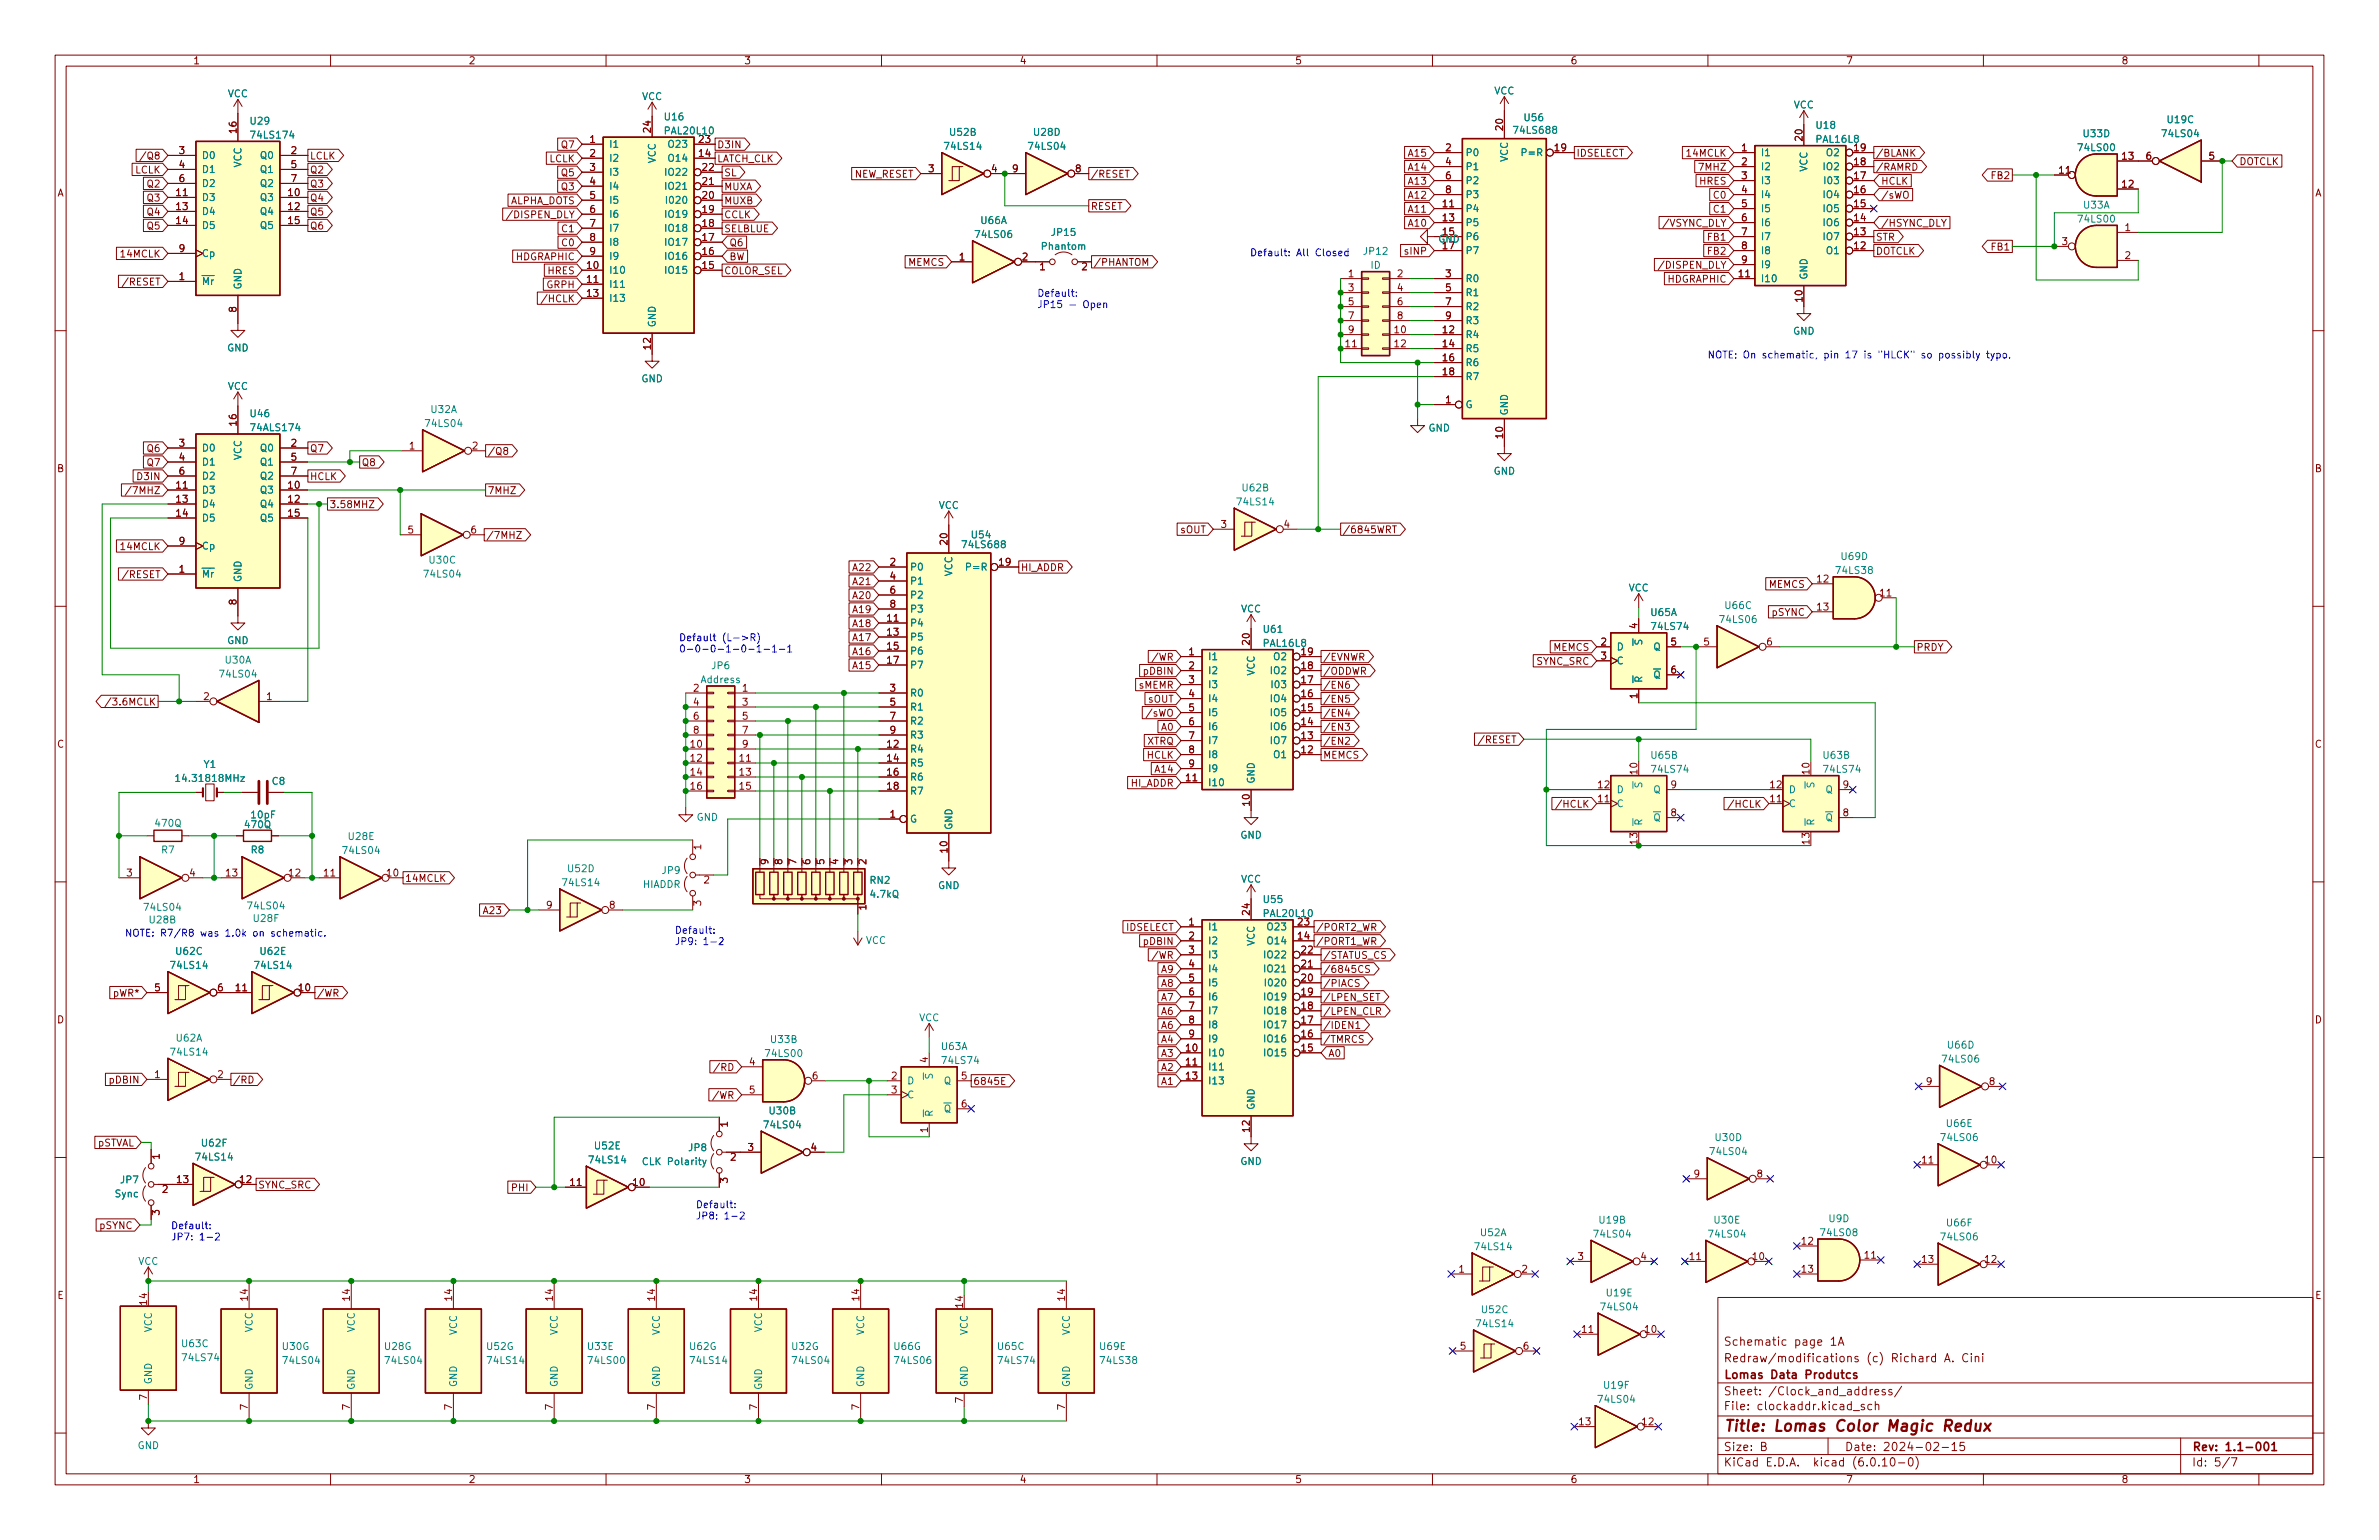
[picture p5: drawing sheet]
<svg xmlns="http://www.w3.org/2000/svg" width="432mm" height="279mm" viewBox="0 0 432 279" stroke-linecap="round" stroke-linejoin="round" font-family="sans-serif">
<defs><g id="words">
<text font-size="2.8" fill="#840000" x="312.8" y="259.7">Title: Lomas Color Magic Redux</text>
<g font-size="2.1" fill="#840000">
<text x="312.8" y="244.1">Schematic page 1A</text>
<text x="312.8" y="250.2">Lomas Data Produtcs</text>
<text x="312.8" y="247.1">Redraw/modifications (c) Richard A. Cini</text>
<text x="312.8" y="255.9">File: clockaddr.kicad_sch</text>
<text x="312.8" y="253.2">Sheet: /Clock_and_address/</text>
<text x="312.8" y="263.2">Size: B</text>
<text x="334.8" y="263.2">Date: 2024-02-15</text>
<text x="397.8" y="263.2">Rev: 1.1-001</text>
<text x="312.8" y="266">KiCad E.D.A. kicad (6.0.10-0)</text>
<text x="397.8" y="266">Id: 5/7</text>
</g>
<g font-size="1.8" fill="#840000">
<text x="35" y="11.7">1</text>
<text x="85" y="11.7">2</text>
<text x="135" y="11.7">3</text>
<text x="185" y="11.7">4</text>
<text x="235" y="11.7">5</text>
<text x="285" y="11.7">6</text>
<text x="335" y="11.7">7</text>
<text x="385" y="11.7">8</text>
<text x="118.1" y="24" transform="rotate(-90 118.1 24)">24</text>
<text x="272.8" y="23.6" transform="rotate(-90 272.8 23.6)">20</text>
<text x="26.4" y="28.9">/Q8</text>
<text x="32.5" y="27.9">3</text>
<text x="42.9" y="24.1" transform="rotate(-90 42.9 24.1)">16</text>
<text x="52.8" y="27.9">2</text>
<text x="56.2" y="28.9">LCLK</text>
<text x="99.7" y="29.4">LCLK</text>
<text x="102" y="26.9">Q7</text>
<text x="107.1" y="25.9">1</text>
<text x="107.1" y="28.4">2</text>
<text x="126.9" y="28.4">14</text>
<text x="126.9" y="25.9">23</text>
<text x="130.1" y="29.4">LATCH_CLK</text>
<text x="130.1" y="26.9">D3IN</text>
<text x="255.8" y="28.4">A15</text>
<text x="262.4" y="27.4">2</text>
<text x="262.4" y="30">4</text>
<text x="282.2" y="27.4">19</text>
<text x="286.1" y="28.4">IDSELECT</text>
<text x="306.4" y="28.4">14MCLK</text>
<text x="316.1" y="27.4">1</text>
<text x="316.1" y="30">2</text>
<text x="327.2" y="25.5" transform="rotate(-90 327.2 25.5)">20</text>
<text x="336.6" y="30">18</text>
<text x="336.6" y="27.4">19</text>
<text x="340.4" y="28.4">/BLANK</text>
<text x="385.2" y="29">13</text>
<text x="389.5" y="29">6</text>
<text x="401" y="29">5</text>
<text x="406.4" y="29.9">DOTCLK</text>
<text x="10.3" y="35.6">A</text>
<text x="24.5" y="31.5">LCLK</text>
<text x="26.9" y="34">Q2</text>
<text x="32" y="35.6">11</text>
<text x="32.5" y="30.5">4</text>
<text x="32.5" y="33">6</text>
<text x="52.4" y="35.6">10</text>
<text x="52.8" y="30.5">5</text>
<text x="52.8" y="33">7</text>
<text x="56.2" y="31.5">Q2</text>
<text x="56.2" y="34">Q3</text>
<text x="102" y="34.5">Q3</text>
<text x="102" y="32">Q5</text>
<text x="107.1" y="31">3</text>
<text x="107.1" y="33.5">4</text>
<text x="127.5" y="33.5">21</text>
<text x="127.5" y="31">22</text>
<text x="131.4" y="34.5">MUXA</text>
<text x="131.4" y="32">SL</text>
<text x="154.9" y="32.2">NEW_RESET</text>
<text x="168.5" y="31.2">3</text>
<text x="180" y="31.2">4</text>
<text x="183.8" y="31.2">9</text>
<text x="195.2" y="31.2">8</text>
<text x="197.9" y="32.2">/RESET</text>
<text x="255.8" y="33.5">A13</text>
<text x="255.8" y="31">A14</text>
<text x="262.4" y="32.5">6</text>
<text x="262.4" y="35.1">8</text>
<text x="308.5" y="33.5">HRES</text>
<text x="308.6" y="31">7MHZ</text>
<text x="316.1" y="32.5">3</text>
<text x="316.1" y="35.1">4</text>
<text x="336.6" y="35.1">16</text>
<text x="336.6" y="32.5">17</text>
<text x="340.4" y="31">/RAMRD</text>
<text x="341.4" y="33.5">HCLK</text>
<text x="361.6" y="32.5">FB2</text>
<text x="373.8" y="31.5">11</text>
<text x="385.2" y="34">12</text>
<text x="420.1" y="35.6">A</text>
<text x="26.9" y="39.1">Q4</text>
<text x="26.9" y="41.6">Q5</text>
<text x="26.9" y="36.5">Q3</text>
<text x="32" y="38.1">13</text>
<text x="32" y="40.6">14</text>
<text x="52.4" y="38.1">12</text>
<text x="52.4" y="40.6">15</text>
<text x="56.2" y="36.5">Q4</text>
<text x="56.2" y="39.1">Q5</text>
<text x="56.2" y="41.6">Q6</text>
<text x="92.4" y="37">ALPHA_DOTS</text>
<text x="92.8" y="39.6">/DISPEN_DLY</text>
<text x="107.1" y="36.1">5</text>
<text x="107.1" y="38.6">6</text>
<text x="107.1" y="41.1">7</text>
<text x="127.5" y="41.1">18</text>
<text x="127.5" y="38.6">19</text>
<text x="127.5" y="36.1">20</text>
<text x="131.4" y="39.6">CCLK</text>
<text x="131.4" y="37">MUXB</text>
<text x="197.9" y="38.1">RESET</text>
<text x="255.8" y="36">A12</text>
<text x="255.8" y="41.1">A10</text>
<text x="255.8" y="38.6">A11</text>
<text x="261.9" y="37.6">11</text>
<text x="261.9" y="40.1">13</text>
<text x="302.3" y="41.1">/VSYNC_DLY</text>
<text x="311.2" y="38.6">C1</text>
<text x="311.2" y="36">C0</text>
<text x="316.1" y="37.6">5</text>
<text x="316.1" y="40.1">6</text>
<text x="336.6" y="40.1">14</text>
<text x="336.6" y="37.6">15</text>
<text x="341.4" y="41.1">/HSYNC_DLY</text>
<text x="341.4" y="36">/sWO</text>
<text x="385.7" y="41.9">1</text>
<text x="22.1" y="46.7">14MCLK</text>
<text x="32.5" y="45.7">9</text>
<text x="93.7" y="47.2">HDGRAPHIC</text>
<text x="102.1" y="42.1">C1</text>
<text x="102.1" y="44.7">C0</text>
<text x="107.1" y="43.7">8</text>
<text x="107.1" y="46.2">9</text>
<text x="127.5" y="46.2">16</text>
<text x="127.5" y="43.7">17</text>
<text x="131.4" y="42.1">SELBLUE</text>
<text x="132.3" y="44.7">Q6</text>
<text x="132.3" y="47.2">BW</text>
<text x="174.1" y="47.2">1</text>
<text x="185.6" y="47.2">2</text>
<text x="255.1" y="46.2">sINP</text>
<text x="261.9" y="42.7">15</text>
<text x="261.9" y="45.2">17</text>
<text x="310.1" y="46.2">FB2</text>
<text x="310.1" y="43.7">FB1</text>
<text x="316.1" y="42.7">7</text>
<text x="316.1" y="45.2">8</text>
<text x="316.1" y="47.8">9</text>
<text x="336.6" y="45.2">12</text>
<text x="336.6" y="42.7">13</text>
<text x="340.4" y="46.2">DOTCLK</text>
<text x="340.4" y="43.7">STR</text>
<text x="361.6" y="45.4">FB1</text>
<text x="374.3" y="44.4">3</text>
<text x="385.7" y="47">2</text>
<text x="22.8" y="51.8">/RESET</text>
<text x="32.5" y="50.8">1</text>
<text x="99.3" y="52.3">GRPH</text>
<text x="99.5" y="49.7">HRES</text>
<text x="106.6" y="48.8">10</text>
<text x="106.6" y="51.3">11</text>
<text x="106.6" y="53.8">13</text>
<text x="127.5" y="48.8">15</text>
<text x="131.4" y="49.7">COLOR_SEL</text>
<text x="164.9" y="48.2">MEMCS</text>
<text x="188.7" y="49">1</text>
<text x="196.4" y="49">2</text>
<text x="198.4" y="48.2">/PHANTOM</text>
<text x="244.7" y="50.3">1</text>
<text x="244.7" y="52.8">3</text>
<text x="253.6" y="50.3">2</text>
<text x="253.6" y="52.8">4</text>
<text x="262.4" y="50.3">3</text>
<text x="262.4" y="52.8">5</text>
<text x="301.8" y="48.7">/DISPEN_DLY</text>
<text x="302.7" y="51.3">HDGRAPHIC</text>
<text x="315.6" y="50.3">11</text>
<text x="42.9" y="56.6" transform="rotate(-90 42.9 56.6)">8</text>
<text x="99" y="54.8">/HCLK</text>
<text x="244.7" y="55.4">5</text>
<text x="244.7" y="57.9">7</text>
<text x="253.6" y="55.4">6</text>
<text x="253.6" y="57.9">8</text>
<text x="262.4" y="55.4">7</text>
<text x="262.4" y="57.9">9</text>
<text x="327.2" y="54.7" transform="rotate(-90 327.2 54.7)">10</text>
<text x="118.1" y="63.3" transform="rotate(-90 118.1 63.3)">12</text>
<text x="244.3" y="63">11</text>
<text x="244.7" y="60.5">9</text>
<text x="253.1" y="60.5">10</text>
<text x="253.1" y="63">12</text>
<text x="261.9" y="60.5">12</text>
<text x="261.9" y="63">14</text>
<text x="261.9" y="65.5">16</text>
<text x="261.9" y="68.1">18</text>
<text x="42.9" y="77.2" transform="rotate(-90 42.9 77.2)">16</text>
<text x="262.4" y="73.2">1</text>
<text x="26.9" y="82">Q6</text>
<text x="32.5" y="81">3</text>
<text x="32.5" y="83.6">4</text>
<text x="52.8" y="81">2</text>
<text x="52.8" y="83.6">5</text>
<text x="56.2" y="82">Q7</text>
<text x="74.3" y="81.5">1</text>
<text x="85.7" y="81.5">2</text>
<text x="88.5" y="82.5">/Q8</text>
<text x="272.8" y="79.5" transform="rotate(-90 272.8 79.5)">10</text>
<text x="10.3" y="85.7">B</text>
<text x="23.9" y="89.6">/7MHZ</text>
<text x="25.2" y="87.1">D3IN</text>
<text x="26.9" y="84.5">Q7</text>
<text x="32" y="88.6">11</text>
<text x="32.5" y="86.1">6</text>
<text x="52.4" y="88.6">10</text>
<text x="52.8" y="86.1">7</text>
<text x="56.2" y="87.1">HCLK</text>
<text x="65.6" y="84.5">Q8</text>
<text x="88.5" y="89.6">7MHZ</text>
<text x="420.1" y="85.7">B</text>
<text x="32" y="91.2">13</text>
<text x="32" y="93.7">14</text>
<text x="52.4" y="91.2">12</text>
<text x="52.4" y="93.7">15</text>
<text x="59.8" y="92.2">3.58MHZ</text>
<text x="221.6" y="95.8">3</text>
<text x="233.1" y="95.8">4</text>
<text x="22.1" y="99.8">14MCLK</text>
<text x="32.5" y="98.8">9</text>
<text x="74.1" y="96.8">5</text>
<text x="85.5" y="96.8">6</text>
<text x="88.2" y="97.8">/7MHZ</text>
<text x="172" y="98.8" transform="rotate(-90 172 98.8)">20</text>
<text x="214.2" y="96.7">sOUT</text>
<text x="243.6" y="96.7">/6845WRT</text>
<text x="22.8" y="104.9">/RESET</text>
<text x="32.5" y="103.9">1</text>
<text x="155" y="106.1">A21</text>
<text x="155" y="103.6">A22</text>
<text x="161.6" y="102.6">2</text>
<text x="161.6" y="105.2">4</text>
<text x="161.6" y="107.7">6</text>
<text x="181.4" y="102.6">19</text>
<text x="185.2" y="103.6">HI_ADDR</text>
<text x="321.1" y="106.6">MEMCS</text>
<text x="329.9" y="105.7">12</text>
<text x="42.9" y="109.7" transform="rotate(-90 42.9 109.7)">8</text>
<text x="155" y="113.8">A18</text>
<text x="155" y="111.2">A19</text>
<text x="155" y="108.7">A20</text>
<text x="161.1" y="112.8">11</text>
<text x="161.6" y="110.2">8</text>
<text x="321.7" y="111.7">pSYNC</text>
<text x="329.9" y="110.7">13</text>
<text x="341.3" y="108.2">11</text>
<text x="155" y="118.8">A16</text>
<text x="155" y="116.3">A17</text>
<text x="161.1" y="115.3">13</text>
<text x="161.1" y="117.9">15</text>
<text x="209.7" y="119.9">/WR</text>
<text x="215.8" y="118.9">1</text>
<text x="226.8" y="116.9" transform="rotate(-90 226.8 116.9)">20</text>
<text x="236.3" y="118.9">19</text>
<text x="240.1" y="119.9">/EVNWR</text>
<text x="282" y="118.1">MEMCS</text>
<text x="290.6" y="117.1">2</text>
<text x="290.6" y="119.6">3</text>
<text x="297.2" y="114" transform="rotate(-90 297.2 114)">4</text>
<text x="303.3" y="117.1">5</text>
<text x="309.3" y="117.1">5</text>
<text x="320.7" y="117.1">6</text>
<text x="347.8" y="118.1">PRDY</text>
<text x="125.9" y="125.5">2</text>
<text x="134.8" y="125.5">1</text>
<text x="155" y="121.4">A15</text>
<text x="161.1" y="120.4">17</text>
<text x="161.6" y="125.5">3</text>
<text x="206.7" y="124.9">sMEMR</text>
<text x="207.7" y="122.4">pDBIN</text>
<text x="215.8" y="121.4">2</text>
<text x="215.8" y="124">3</text>
<text x="236.3" y="124">17</text>
<text x="236.3" y="121.4">18</text>
<text x="240.1" y="124.9">/EN6</text>
<text x="240.1" y="122.4">/ODDWR</text>
<text x="278.9" y="120.6">SYNC_SRC</text>
<text x="303.3" y="122.2">6</text>
<text x="20.3" y="128">/3.6MCLK</text>
<text x="37" y="127">2</text>
<text x="48.4" y="127">1</text>
<text x="125.9" y="128">4</text>
<text x="125.9" y="130.6">6</text>
<text x="134.8" y="128">3</text>
<text x="134.8" y="130.6">5</text>
<text x="161.6" y="128">5</text>
<text x="161.6" y="130.6">7</text>
<text x="208.4" y="127.5">sOUT</text>
<text x="208.6" y="130">/sWO</text>
<text x="215.8" y="126.5">4</text>
<text x="215.8" y="129">5</text>
<text x="215.8" y="131.6">6</text>
<text x="236.3" y="131.6">14</text>
<text x="236.3" y="129">15</text>
<text x="236.3" y="126.5">16</text>
<text x="240.1" y="130">/EN4</text>
<text x="240.1" y="127.5">/EN5</text>
<text x="297.2" y="126.7" transform="rotate(-90 297.2 126.7)">1</text>
<text x="10.3" y="135.6">C</text>
<text x="125.4" y="135.6">10</text>
<text x="125.9" y="133.1">8</text>
<text x="134.8" y="133.1">7</text>
<text x="134.8" y="135.6">9</text>
<text x="161.1" y="135.6">12</text>
<text x="161.6" y="133.1">9</text>
<text x="208.2" y="135.1">XTRQ</text>
<text x="208.2" y="137.6">HCLK</text>
<text x="210.8" y="132.6">A0</text>
<text x="215.8" y="134.1">7</text>
<text x="215.8" y="136.7">8</text>
<text x="236.3" y="136.7">12</text>
<text x="236.3" y="134.1">13</text>
<text x="240.1" y="135.1">/EN2</text>
<text x="240.1" y="137.6">MEMCS</text>
<text x="240.1" y="132.6">/EN3</text>
<text x="268.9" y="134.8">/RESET</text>
<text x="420.1" y="135.6">C</text>
<text x="125.4" y="138.2">12</text>
<text x="125.4" y="140.7">14</text>
<text x="125.4" y="143.3">16</text>
<text x="134.3" y="138.2">11</text>
<text x="134.3" y="140.7">13</text>
<text x="134.3" y="143.3">15</text>
<text x="161.1" y="138.2">14</text>
<text x="161.1" y="140.7">16</text>
<text x="161.1" y="143.3">18</text>
<text x="205.2" y="142.7">HI_ADDR</text>
<text x="209.9" y="140.2">A14</text>
<text x="215.3" y="141.7">11</text>
<text x="215.8" y="139.2">9</text>
<text x="290.1" y="143">12</text>
<text x="297.2" y="140.4" transform="rotate(-90 297.2 140.4)">10</text>
<text x="303.3" y="143">9</text>
<text x="321.3" y="143">12</text>
<text x="328.4" y="140.4" transform="rotate(-90 328.4 140.4)">10</text>
<text x="334.5" y="143">9</text>
<text x="161.6" y="148.3">1</text>
<text x="226.8" y="146.1" transform="rotate(-90 226.8 146.1)">10</text>
<text x="283.1" y="146.5">/HCLK</text>
<text x="290.1" y="145.5">11</text>
<text x="303.3" y="148.1">8</text>
<text x="314.4" y="146.5">/HCLK</text>
<text x="321.3" y="145.5">11</text>
<text x="334.5" y="148.1">8</text>
<text x="127.3" y="154.2" transform="rotate(-90 127.3 154.2)">1</text>
<text x="172" y="154.7" transform="rotate(-90 172 154.7)">10</text>
<text x="297.2" y="153.1" transform="rotate(-90 297.2 153.1)">13</text>
<text x="328.4" y="153.1" transform="rotate(-90 328.4 153.1)">13</text>
<text x="23" y="159">3</text>
<text x="34.4" y="159">4</text>
<text x="41.1" y="159">13</text>
<text x="52.5" y="159">12</text>
<text x="58.8" y="159">11</text>
<text x="70.3" y="159">10</text>
<text x="73.5" y="160">14MCLK</text>
<text x="127.8" y="160.3">2</text>
<text x="139.4" y="156.8" transform="rotate(-90 139.4 156.8)">9</text>
<text x="142" y="156.8" transform="rotate(-90 142 156.8)">8</text>
<text x="144.5" y="156.8" transform="rotate(-90 144.5 156.8)">7</text>
<text x="147.1" y="156.8" transform="rotate(-90 147.1 156.8)">6</text>
<text x="149.6" y="156.8" transform="rotate(-90 149.6 156.8)">5</text>
<text x="152.1" y="156.8" transform="rotate(-90 152.1 156.8)">4</text>
<text x="154.7" y="156.8" transform="rotate(-90 154.7 156.8)">3</text>
<text x="157.2" y="156.8" transform="rotate(-90 157.2 156.8)">2</text>
<text x="87.9" y="165.8">A23</text>
<text x="99.2" y="164.8">9</text>
<text x="110.6" y="164.8">8</text>
<text x="127.3" y="164.3" transform="rotate(-90 127.3 164.3)">3</text>
<text x="157.2" y="165.1" transform="rotate(-90 157.2 165.1)">1</text>
<text x="215.8" y="167.9">1</text>
<text x="226.8" y="166" transform="rotate(-90 226.8 166)">24</text>
<text x="235.6" y="167.9">23</text>
<text x="204.4" y="168.9">IDSELECT</text>
<text x="207.7" y="171.4">pDBIN</text>
<text x="209.7" y="174">/WR</text>
<text x="215.8" y="170.4">2</text>
<text x="215.8" y="173">3</text>
<text x="235.6" y="170.4">14</text>
<text x="236.3" y="173">22</text>
<text x="238.8" y="168.9">/PORT2_WR</text>
<text x="238.8" y="171.4">/PORT1_WR</text>
<text x="240.1" y="174">/STATUS_CS</text>
<text x="28.1" y="179.8">5</text>
<text x="39.5" y="179.8">6</text>
<text x="42.8" y="179.8">11</text>
<text x="54.3" y="179.8">10</text>
<text x="210.8" y="179">A8</text>
<text x="210.8" y="176.5">A9</text>
<text x="215.8" y="175.5">4</text>
<text x="215.8" y="178.1">5</text>
<text x="236.3" y="178.1">20</text>
<text x="236.3" y="175.5">21</text>
<text x="240.1" y="176.5">/6845CS</text>
<text x="240.1" y="179">/PIACS</text>
<text x="10.3" y="185.7">D</text>
<text x="20.7" y="180.8">pWR*</text>
<text x="57.5" y="180.8">/WR</text>
<text x="210.8" y="184.1">A6</text>
<text x="210.8" y="181.6">A7</text>
<text x="215.8" y="180.6">6</text>
<text x="215.8" y="183.1">7</text>
<text x="215.8" y="185.7">8</text>
<text x="236.3" y="185.7">17</text>
<text x="236.3" y="183.1">18</text>
<text x="236.3" y="180.6">19</text>
<text x="240.1" y="181.6">/LPEN_SET</text>
<text x="240.1" y="184.1">/LPEN_CLR</text>
<text x="420.1" y="185.7">D</text>
<text x="210.8" y="191.7">A3</text>
<text x="210.8" y="189.2">A4</text>
<text x="210.8" y="186.7">A6</text>
<text x="215.3" y="190.8">10</text>
<text x="215.8" y="188.2">9</text>
<text x="236.3" y="190.8">15</text>
<text x="236.3" y="188.2">16</text>
<text x="240.1" y="189.2">/TMRCS</text>
<text x="240.1" y="186.7">/IDEN1</text>
<text x="241" y="191.7">A0</text>
<text x="20" y="196.6">pDBIN</text>
<text x="28.1" y="195.6">1</text>
<text x="39.5" y="195.6">2</text>
<text x="42.2" y="196.6">/RD</text>
<text x="130.3" y="194.3">/RD</text>
<text x="136" y="193.3">4</text>
<text x="147.5" y="195.8">6</text>
<text x="161.8" y="195.8">2</text>
<text x="168.4" y="192.8" transform="rotate(-90 168.4 192.8)">4</text>
<text x="174.5" y="195.8">5</text>
<text x="176.6" y="196.8">6845E</text>
<text x="210.8" y="196.8">A1</text>
<text x="210.8" y="194.3">A2</text>
<text x="215.3" y="193.3">11</text>
<text x="215.3" y="195.8">13</text>
<text x="349.6" y="196.8">9</text>
<text x="361.1" y="196.8">8</text>
<text x="129.9" y="199.4">/WR</text>
<text x="136" y="198.4">5</text>
<text x="161.8" y="198.4">3</text>
<text x="174.5" y="200.9">6</text>
<text x="17.5" y="208">pSTVAL</text>
<text x="132.1" y="204.5" transform="rotate(-90 132.1 204.5)">1</text>
<text x="135.8" y="208.8">3</text>
<text x="147.2" y="208.8">4</text>
<text x="168.4" y="205.5" transform="rotate(-90 168.4 205.5)">1</text>
<text x="226.8" y="205.3" transform="rotate(-90 226.8 205.3)">12</text>
<text x="29" y="210.3" transform="rotate(-90 29 210.3)">1</text>
<text x="32.2" y="214.6">13</text>
<text x="43.6" y="214.6">12</text>
<text x="46.8" y="215.6">SYNC_SRC</text>
<text x="103.5" y="215.1">11</text>
<text x="115" y="215.1">10</text>
<text x="132.1" y="214.6" transform="rotate(-90 132.1 214.6)">3</text>
<text x="132.6" y="210.6">2</text>
<text x="307.5" y="213.6">9</text>
<text x="318.9" y="213.6">8</text>
<text x="348.9" y="211.1">11</text>
<text x="360.3" y="211.1">10</text>
<text x="29" y="220.5" transform="rotate(-90 29 220.5)">3</text>
<text x="29.5" y="216.4">2</text>
<text x="93.1" y="216.1">PHI</text>
<text x="18.1" y="223">pSYNC</text>
<text x="327.1" y="225.8">12</text>
<text x="264.8" y="230.9">1</text>
<text x="276.2" y="230.9">2</text>
<text x="286.4" y="228.6">3</text>
<text x="297.8" y="228.6">4</text>
<text x="306.7" y="228.6">11</text>
<text x="318.2" y="228.6">10</text>
<text x="327.1" y="230.9">13</text>
<text x="338.5" y="228.3">11</text>
<text x="348.9" y="229.1">13</text>
<text x="360.3" y="229.1">12</text>
<text x="10.4" y="235.7">E</text>
<text x="26.7" y="236.7" transform="rotate(-90 26.7 236.7)">14</text>
<text x="45" y="235.9" transform="rotate(-90 45 235.9)">14</text>
<text x="63.5" y="235.9" transform="rotate(-90 63.5 235.9)">14</text>
<text x="82" y="235.9" transform="rotate(-90 82 235.9)">14</text>
<text x="100.3" y="235.9" transform="rotate(-90 100.3 235.9)">14</text>
<text x="118.9" y="235.9" transform="rotate(-90 118.9 235.9)">14</text>
<text x="137.4" y="235.9" transform="rotate(-90 137.4 235.9)">14</text>
<text x="156" y="235.9" transform="rotate(-90 156 235.9)">14</text>
<text x="174.8" y="237.2" transform="rotate(-90 174.8 237.2)">14</text>
<text x="193.3" y="235.9" transform="rotate(-90 193.3 235.9)">14</text>
<text x="420.2" y="235.7">E</text>
<text x="265.1" y="244.9">5</text>
<text x="276.5" y="244.9">6</text>
<text x="287.2" y="241.8">11</text>
<text x="298.6" y="241.8">10</text>
<text x="26.7" y="254" transform="rotate(-90 26.7 254)">7</text>
<text x="45" y="255.8" transform="rotate(-90 45 255.8)">7</text>
<text x="63.5" y="255.8" transform="rotate(-90 63.5 255.8)">7</text>
<text x="82" y="255.8" transform="rotate(-90 82 255.8)">7</text>
<text x="100.3" y="255.8" transform="rotate(-90 100.3 255.8)">7</text>
<text x="118.9" y="255.8" transform="rotate(-90 118.9 255.8)">7</text>
<text x="137.4" y="255.8" transform="rotate(-90 137.4 255.8)">7</text>
<text x="156" y="255.8" transform="rotate(-90 156 255.8)">7</text>
<text x="174.8" y="254.5" transform="rotate(-90 174.8 254.5)">7</text>
<text x="193.3" y="255.8" transform="rotate(-90 193.3 255.8)">7</text>
<text x="286.7" y="258.6">13</text>
<text x="298.1" y="258.6">12</text>
<text x="35" y="269.1">1</text>
<text x="85" y="269.1">2</text>
<text x="135" y="269.1">3</text>
<text x="185" y="269.1">4</text>
<text x="235" y="269.1">5</text>
<text x="285" y="269.1">6</text>
<text x="335" y="269.1">7</text>
<text x="385" y="269.1">8</text>
</g>
<g font-size="1.8" fill="#008484">
<text x="41.3" y="17.6">VCC</text>
<text x="271.2" y="17.1">VCC</text>
<text x="45.5" y="22.6">U29</text>
<text x="116.5" y="18.1">VCC</text>
<text x="120.7" y="21.8">U16</text>
<text x="276.8" y="22">U56</text>
<text x="325.5" y="19.7">VCC</text>
<text x="329.8" y="23.4">U18</text>
<text x="393.5" y="22.3">U19C</text>
<text x="36.6" y="28.8">D0</text>
<text x="45.8" y="25.1">74LS174</text>
<text x="47.4" y="28.8">Q0</text>
<text x="110.5" y="26.8">I1</text>
<text x="110.5" y="29.3">I2</text>
<text x="119" y="29.6" transform="rotate(-90 119 29.6)">VCC</text>
<text x="120.8" y="24.4">PAL20L10</text>
<text x="121.6" y="29.3">O14</text>
<text x="121.6" y="26.8">O23</text>
<text x="171.7" y="27.2">74LS14</text>
<text x="172.5" y="24.6">U52B</text>
<text x="186.9" y="27.2">74LS04</text>
<text x="187.7" y="24.6">U28D</text>
<text x="265.9" y="28.3">P0</text>
<text x="273.7" y="29.4" transform="rotate(-90 273.7 29.4)">VCC</text>
<text x="275" y="24.3">74LS688</text>
<text x="276.7" y="28.3">P=R</text>
<text x="319.5" y="28.3">I1</text>
<text x="329.7" y="25.9">PAL16L8</text>
<text x="331.7" y="28.3">O2</text>
<text x="377.4" y="27.4">74LS00</text>
<text x="378.2" y="24.9">U33D</text>
<text x="392.6" y="24.9">74LS04</text>
<text x="36.6" y="31.4">D1</text>
<text x="36.6" y="33.9">D2</text>
<text x="43.8" y="30.4" transform="rotate(-90 43.8 30.4)">VCC</text>
<text x="47.4" y="31.4">Q1</text>
<text x="47.4" y="33.9">Q2</text>
<text x="110.5" y="31.9">I3</text>
<text x="110.5" y="34.4">I4</text>
<text x="121.1" y="34.4">IO21</text>
<text x="121.1" y="31.9">IO22</text>
<text x="265.9" y="30.9">P1</text>
<text x="265.9" y="33.4">P2</text>
<text x="265.9" y="35.9">P3</text>
<text x="319.5" y="30.9">I2</text>
<text x="319.5" y="33.4">I3</text>
<text x="319.5" y="35.9">I4</text>
<text x="328" y="31.2" transform="rotate(-90 328 31.2)">VCC</text>
<text x="331.2" y="35.9">IO4</text>
<text x="331.2" y="30.9">IO2</text>
<text x="331.6" y="33.4">I03</text>
<text x="36.6" y="36.4">D3</text>
<text x="36.6" y="39">D4</text>
<text x="36.6" y="41.5">D5</text>
<text x="47.4" y="36.4">Q3</text>
<text x="47.4" y="39">Q4</text>
<text x="47.4" y="41.5">Q5</text>
<text x="110.5" y="37">I5</text>
<text x="110.5" y="39.5">I6</text>
<text x="121.1" y="39.5">IO19</text>
<text x="121.5" y="37">I020</text>
<text x="178.1" y="40.6">U66A</text>
<text x="265.9" y="38.5">P4</text>
<text x="265.9" y="41">P5</text>
<text x="319.5" y="38.5">I5</text>
<text x="319.5" y="41">I6</text>
<text x="331.2" y="41">IO6</text>
<text x="331.2" y="38.5">IO5</text>
<text x="377.4" y="40.4">74LS00</text>
<text x="378.2" y="37.8">U33A</text>
<text x="36.6" y="46.6">Cp</text>
<text x="110.5" y="42">I7</text>
<text x="110.5" y="44.6">I8</text>
<text x="110.5" y="47.1">I9</text>
<text x="121.1" y="47.1">IO16</text>
<text x="121.1" y="44.6">IO17</text>
<text x="121.1" y="42">IO18</text>
<text x="177.2" y="43.2">74LS06</text>
<text x="189.3" y="45.3">Phantom</text>
<text x="191" y="42.8">JP15</text>
<text x="247.6" y="46.2">JP12</text>
<text x="261" y="44">GND</text>
<text x="265.9" y="43.6">P6</text>
<text x="265.9" y="46.1">P7</text>
<text x="319.5" y="43.6">I7</text>
<text x="319.5" y="46.1">I8</text>
<text x="331.2" y="43.6">IO7</text>
<text x="331.7" y="46.1">O1</text>
<text x="36.6" y="51.7">~{Mr}</text>
<text x="43.8" y="52.6" transform="rotate(-90 43.8 52.6)">GND</text>
<text x="110.5" y="49.7">I10</text>
<text x="110.5" y="52.2">I11</text>
<text x="121.1" y="49.7">IO15</text>
<text x="248.8" y="48.7">ID</text>
<text x="265.9" y="51.2">R0</text>
<text x="265.9" y="53.7">R1</text>
<text x="319.5" y="51.2">I10</text>
<text x="319.5" y="48.6">I9</text>
<text x="328" y="50.8" transform="rotate(-90 328 50.8)">GND</text>
<text x="110.5" y="54.7">I13</text>
<text x="119" y="59.4" transform="rotate(-90 119 59.4)">GND</text>
<text x="265.9" y="56.3">R2</text>
<text x="265.9" y="58.8">R3</text>
<text x="41.2" y="63.8">GND</text>
<text x="265.9" y="61.3">R4</text>
<text x="265.9" y="63.9">R5</text>
<text x="325.4" y="60.7">GND</text>
<text x="41.3" y="70.7">VCC</text>
<text x="116.4" y="69.3">GND</text>
<text x="265.9" y="66.4">R6</text>
<text x="265.9" y="69">R7</text>
<text x="45.5" y="75.7">U46</text>
<text x="77.4" y="77.4">74LS04</text>
<text x="78.3" y="74.9">U32A</text>
<text x="265.9" y="74">G</text>
<text x="273.7" y="75.4" transform="rotate(-90 273.7 75.4)">GND</text>
<text x="36.6" y="81.9">D0</text>
<text x="43.8" y="83.5" transform="rotate(-90 43.8 83.5)">VCC</text>
<text x="45.7" y="78.2">74ALS174</text>
<text x="47.4" y="81.9">Q0</text>
<text x="259.3" y="78.3">GND</text>
<text x="36.6" y="89.5">D3</text>
<text x="36.6" y="84.5">D1</text>
<text x="36.6" y="87">D2</text>
<text x="47.4" y="89.5">Q3</text>
<text x="47.4" y="84.5">Q1</text>
<text x="47.4" y="87">Q2</text>
<text x="225.6" y="89.1">U62B</text>
<text x="271.1" y="86.1">GND</text>
<text x="36.6" y="92.1">D4</text>
<text x="36.6" y="94.6">D5</text>
<text x="47.4" y="92.1">Q4</text>
<text x="47.4" y="94.6">Q5</text>
<text x="170.3" y="92.3">VCC</text>
<text x="224.7" y="91.7">74LS14</text>
<text x="36.6" y="99.7">Cp</text>
<text x="175" y="99.4">74LS688</text>
<text x="176.4" y="97.7">U54</text>
<text x="334.3" y="101.6">U69D</text>
<text x="36.6" y="104.8">~{Mr}</text>
<text x="43.8" y="105.7" transform="rotate(-90 43.8 105.7)">GND</text>
<text x="77.2" y="104.8">74LS04</text>
<text x="78" y="102.2">U30C</text>
<text x="165.1" y="103.5">P0</text>
<text x="165.1" y="106">P1</text>
<text x="172.8" y="104.6" transform="rotate(-90 172.8 104.6)">VCC</text>
<text x="175.8" y="103.5">P=R</text>
<text x="295.6" y="107.3">VCC</text>
<text x="333.5" y="104.1">74LS38</text>
<text x="165.1" y="113.7">P4</text>
<text x="165.1" y="108.6">P2</text>
<text x="165.1" y="111.1">P3</text>
<text x="225.2" y="111.1">VCC</text>
<text x="299.7" y="111.7">U65A</text>
<text x="312.4" y="113">74LS06</text>
<text x="313.2" y="110.5">U66C</text>
<text x="41.2" y="116.8">GND</text>
<text x="165.1" y="116.2">P5</text>
<text x="165.1" y="118.7">P6</text>
<text x="219.2" y="119.8">I1</text>
<text x="229.4" y="117.3">PAL16L8</text>
<text x="229.4" y="114.8">U61</text>
<text x="231.3" y="119.8">O2</text>
<text x="293.4" y="118">D</text>
<text x="298.1" y="118.4" transform="rotate(-90 298.1 118.4)">~{S}</text>
<text x="300" y="114.3">74LS74</text>
<text x="300.1" y="118">Q</text>
<text x="40.1" y="122.9">74LS04</text>
<text x="40.9" y="120.4">U30A</text>
<text x="127.3" y="123.9">Address</text>
<text x="129.2" y="121.4">JP6</text>
<text x="165.1" y="121.3">P7</text>
<text x="219.2" y="122.3">I2</text>
<text x="219.2" y="124.8">I3</text>
<text x="227.7" y="122.6" transform="rotate(-90 227.7 122.6)">VCC</text>
<text x="230.8" y="122.3">IO2</text>
<text x="231.2" y="124.8">I03</text>
<text x="293.4" y="120.5">C</text>
<text x="298.1" y="124" transform="rotate(-90 298.1 124)">~{R}</text>
<text x="298.7" y="123.1">~{Q}</text>
<text x="165.1" y="126.4">R0</text>
<text x="165.1" y="128.9">R1</text>
<text x="165.1" y="131.4">R2</text>
<text x="219.2" y="127.4">I4</text>
<text x="219.2" y="129.9">I5</text>
<text x="230.8" y="129.9">IO5</text>
<text x="230.8" y="127.4">IO4</text>
<text x="165.1" y="136.5">R4</text>
<text x="165.1" y="134">R3</text>
<text x="219.2" y="132.5">I6</text>
<text x="219.2" y="135">I7</text>
<text x="219.2" y="137.5">I8</text>
<text x="230.8" y="135">IO7</text>
<text x="230.8" y="132.5">IO6</text>
<text x="231.3" y="137.5">O1</text>
<text x="299.8" y="137.7">U65B</text>
<text x="331" y="137.7">U63B</text>
<text x="32.6" y="141.8">14.31818MHz</text>
<text x="37" y="139.3">Y1</text>
<text x="49.4" y="142.4">C8</text>
<text x="165.1" y="139.1">R5</text>
<text x="165.1" y="141.6">R6</text>
<text x="219.2" y="142.6">I10</text>
<text x="219.2" y="140.1">I9</text>
<text x="227.7" y="142.2" transform="rotate(-90 227.7 142.2)">GND</text>
<text x="293.4" y="143.9">D</text>
<text x="300" y="140.2">74LS74</text>
<text x="300.1" y="143.9">Q</text>
<text x="324.6" y="143.9">D</text>
<text x="331.2" y="140.2">74LS74</text>
<text x="331.4" y="143.9">Q</text>
<text x="28.3" y="150">470Q</text>
<text x="45.7" y="148.5">10pF</text>
<text x="126.4" y="148.9">GND</text>
<text x="165.1" y="149.2">G</text>
<text x="165.1" y="144.1">R7</text>
<text x="293.4" y="146.4">C</text>
<text x="298.1" y="149.9" transform="rotate(-90 298.1 149.9)">~{R}</text>
<text x="298.7" y="149">~{Q}</text>
<text x="324.6" y="146.4">C</text>
<text x="329.3" y="149.9" transform="rotate(-90 329.3 149.9)">~{R}</text>
<text x="330" y="149">~{Q}</text>
<text x="29.3" y="154.8">R7</text>
<text x="44.6" y="150.2">470Q</text>
<text x="45.6" y="154.8">R8</text>
<text x="62.4" y="154.9">74LS04</text>
<text x="63.3" y="152.4">U28E</text>
<text x="172.8" y="150.6" transform="rotate(-90 172.8 150.6)">GND</text>
<text x="225.1" y="152.1">GND</text>
<text x="102.3" y="160.8">74LS14</text>
<text x="103.1" y="158.2">U52D</text>
<text x="116.7" y="161.1">HIADDR</text>
<text x="120.2" y="158.6">JP9</text>
<text x="157.9" y="160.3">RN2</text>
<text x="170.2" y="161.3">GND</text>
<text x="225.2" y="160.1">VCC</text>
<text x="26.4" y="165.2">74LS04</text>
<text x="27.2" y="167.5">U28B</text>
<text x="45.2" y="165">74LS04</text>
<text x="46.1" y="167.3">U28F</text>
<text x="158.1" y="162.9">4.7kQ</text>
<text x="229.4" y="163.8">U55</text>
<text x="229.5" y="166.3">PAL20L10</text>
<text x="32" y="173.2">U62C</text>
<text x="47.3" y="173.2">U62E</text>
<text x="157.1" y="171.2">VCC</text>
<text x="219.2" y="168.8">I1</text>
<text x="219.2" y="171.3">I2</text>
<text x="219.2" y="173.9">I3</text>
<text x="227.7" y="171.6" transform="rotate(-90 227.7 171.6)">VCC</text>
<text x="229.8" y="173.9">IO22</text>
<text x="230.3" y="171.3">O14</text>
<text x="230.3" y="168.8">O23</text>
<text x="31.2" y="175.7">74LS14</text>
<text x="46.4" y="175.7">74LS14</text>
<text x="219.2" y="176.4">I4</text>
<text x="219.2" y="178.9">I5</text>
<text x="229.8" y="176.4">IO21</text>
<text x="230.2" y="178.9">I020</text>
<text x="166.8" y="185.3">VCC</text>
<text x="219.2" y="181.5">I6</text>
<text x="219.2" y="184">I7</text>
<text x="229.8" y="184">IO18</text>
<text x="229.8" y="181.5">IO19</text>
<text x="31.2" y="191.5">74LS14</text>
<text x="32" y="189">U62A</text>
<text x="139.1" y="191.7">74LS00</text>
<text x="140" y="189.2">U33B</text>
<text x="170.9" y="190.5">U63A</text>
<text x="219.2" y="191.6">I10</text>
<text x="219.2" y="186.6">I8</text>
<text x="219.2" y="189.1">I9</text>
<text x="229.8" y="191.6">IO15</text>
<text x="229.8" y="189.1">IO16</text>
<text x="229.8" y="186.6">IO17</text>
<text x="353.6" y="190.2">U66D</text>
<text x="164.6" y="196.7">D</text>
<text x="171.2" y="193">74LS74</text>
<text x="171.3" y="196.7">Q</text>
<text x="219.2" y="194.2">I11</text>
<text x="219.2" y="196.7">I13</text>
<text x="352.8" y="192.8">74LS06</text>
<text x="139.7" y="202.2">U30B</text>
<text x="164.6" y="199.3">C</text>
<text x="169.3" y="202.7" transform="rotate(-90 169.3 202.7)">~{R}</text>
<text x="170" y="201.8">~{Q}</text>
<text x="227.7" y="201.4" transform="rotate(-90 227.7 201.4)">GND</text>
<text x="36.7" y="208">U62F</text>
<text x="108" y="208.5">U52E</text>
<text x="125" y="208.8">JP8</text>
<text x="138.9" y="204.7">74LS04</text>
<text x="310.6" y="209.5">74LS04</text>
<text x="311.4" y="207">U30D</text>
<text x="352.5" y="207">74LS06</text>
<text x="353.4" y="204.5">U66E</text>
<text x="21.9" y="214.7">JP7</text>
<text x="35.8" y="210.5">74LS14</text>
<text x="107.1" y="211.1">74LS14</text>
<text x="117.1" y="211.4">CLK Polarity</text>
<text x="225.1" y="211.3">GND</text>
<text x="20.9" y="217.2">Sync</text>
<text x="290.3" y="222">U19B</text>
<text x="311.2" y="222">U30E</text>
<text x="332" y="221.7">U9D</text>
<text x="267.9" y="226.8">74LS14</text>
<text x="268.8" y="224.3">U52A</text>
<text x="289.5" y="224.5">74LS04</text>
<text x="310.3" y="224.5">74LS04</text>
<text x="330.7" y="224.3">74LS08</text>
<text x="352.5" y="225">74LS06</text>
<text x="353.4" y="222.5">U66F</text>
<text x="25.1" y="229.5">VCC</text>
<text x="269" y="238.2">U52C</text>
<text x="290.8" y="237.7">74LS04</text>
<text x="291.7" y="235.2">U19E</text>
<text x="27.6" y="241.7" transform="rotate(-90 27.6 241.7)">VCC</text>
<text x="33.1" y="244.4">U63C</text>
<text x="45.8" y="241.7" transform="rotate(-90 45.8 241.7)">VCC</text>
<text x="51.3" y="244.9">U30G</text>
<text x="64.4" y="241.7" transform="rotate(-90 64.4 241.7)">VCC</text>
<text x="69.9" y="244.9">U28G</text>
<text x="82.9" y="242.2" transform="rotate(-90 82.9 242.2)">VCC</text>
<text x="88.4" y="244.9">U52G</text>
<text x="101.2" y="242.2" transform="rotate(-90 101.2 242.2)">VCC</text>
<text x="106.7" y="244.9">U33E</text>
<text x="119.8" y="242.2" transform="rotate(-90 119.8 242.2)">VCC</text>
<text x="125.2" y="244.9">U62G</text>
<text x="138.3" y="241.7" transform="rotate(-90 138.3 241.7)">VCC</text>
<text x="143.8" y="244.9">U32G</text>
<text x="156.8" y="242.2" transform="rotate(-90 156.8 242.2)">VCC</text>
<text x="162.3" y="244.9">U66G</text>
<text x="175.6" y="242.2" transform="rotate(-90 175.6 242.2)">VCC</text>
<text x="181.2" y="244.9">U65C</text>
<text x="194.2" y="242.2" transform="rotate(-90 194.2 242.2)">VCC</text>
<text x="199.7" y="244.9">U69E</text>
<text x="268.2" y="240.8">74LS14</text>
<text x="27.6" y="251.2" transform="rotate(-90 27.6 251.2)">GND</text>
<text x="33.3" y="246.9">74LS74</text>
<text x="51.6" y="247.4">74LS04</text>
<text x="70.1" y="247.4">74LS04</text>
<text x="82.9" y="251.7" transform="rotate(-90 82.9 251.7)">GND</text>
<text x="88.7" y="247.4">74LS14</text>
<text x="101.2" y="251.7" transform="rotate(-90 101.2 251.7)">GND</text>
<text x="106.9" y="247.4">74LS00</text>
<text x="119.8" y="251.7" transform="rotate(-90 119.8 251.7)">GND</text>
<text x="125.5" y="247.4">74LS14</text>
<text x="144" y="247.4">74LS04</text>
<text x="156.8" y="251.7" transform="rotate(-90 156.8 251.7)">GND</text>
<text x="162.6" y="247.4">74LS06</text>
<text x="175.6" y="251.7" transform="rotate(-90 175.6 251.7)">GND</text>
<text x="181.4" y="247.4">74LS74</text>
<text x="194.2" y="251.7" transform="rotate(-90 194.2 251.7)">GND</text>
<text x="199.9" y="247.4">74LS38</text>
<text x="291.2" y="252">U19F</text>
<text x="45.8" y="252.2" transform="rotate(-90 45.8 252.2)">GND</text>
<text x="64.4" y="252.2" transform="rotate(-90 64.4 252.2)">GND</text>
<text x="138.3" y="252.2" transform="rotate(-90 138.3 252.2)">GND</text>
<text x="290.3" y="254.5">74LS04</text>
<text x="25" y="262.9">GND</text>
</g>
<g font-size="1.8" fill="#0000c2">
<text x="226.8" y="46.5">Default: All Closed</text>
<text x="188.2" y="53.8">Default:</text>
<text x="188.2" y="55.9">JP15 - Open</text>
<text x="309.9" y="65">NOTE: On schematic, pin 17 is &quot;HLCK&quot; so possibly typo.</text>
<text x="123.2" y="116.3">Default (L-&gt;R)</text>
<text x="123.2" y="118.4">0-0-0-1-0-1-1-1</text>
<text x="22.6" y="169.9">NOTE: R7/R8 was 1.0k on schematic.</text>
<text x="122.4" y="169.4">Default:</text>
<text x="122.4" y="171.4">JP9: 1-2</text>
<text x="126.2" y="219.2">Default:</text>
<text x="126.2" y="221.2">JP8: 1-2</text>
<text x="31" y="223">Default:</text>
<text x="31" y="225">JP7: 1-2</text>
</g>
</g></defs>
<g fill="none" stroke="#840000" stroke-width=".18">
<path d="M10 10h411.8v259.4h-411.8zM12 12h407.8v255.4h-407.8zM43.2 18v7.7M43.2 18l-.8 1.3M43.2 18l.7 1.3M60 10v2M110 10v2M118.4 18.5l-.8 1.3M118.4 18.5v6.4M118.4 18.5l.7 1.3M160 10v2M210 10v2"/>
<path d="M260 10v2M273 17.5v7.6M273 17.5l-.7 1.3M273 17.5l.8 1.3M310 10v2M360 10v2M410 10v2M24 29.6h5.5l1 1.1-1 1.1h-5.5zM24.7 27.1h4.8l1 1.1-1 1.1h-4.8zM26 37.2h3.5l1 1.2-1 1.1h-3.5zM26 39.8h3.5l1 1.1-1 1.1h-3.5zM26 34.7h3.5l1 1.1-1 1.1h-3.5z"/>
<path d="M26 32.2h3.5l1 1.1-1 1.1h-3.5zM26.5 27.5l-1.1 1.7M30.5 35.8h5.1M30.5 38.4h5.1M30.5 28.2h5.1M30.5 30.7h5.1M30.5 33.3h5.1M50.8 35.8h5.1M50.8 38.4h5.1M50.8 28.2h5.1M50.8 30.7h5.1M50.8 33.3h5.1"/>
<path d="M55.9 34.7h3.5l.9 1.1-.9 1.1h-3.5zM55.9 37.2h3.5l.9 1.2-.9 1.1h-3.5zM55.9 29.6h3.5l.9 1.1-.9 1.1h-3.5zM55.9 27.1h5.5l1 1.1-1 1.1h-5.5zM55.9 39.8h3.5l.9 1.1-.9 1.1h-3.5zM55.9 32.2h3.5l.9 1.1-.9 1.1h-3.5zM91.2 37.8h13.5l1 1.1-1 1.1h-13.5zM92.2 35.2h12.5l1 1.1-1 1.1h-12.5zM93 38.2l-1.1 1.6M99.2 27.6h5.5l1 1.1-1 1.1h-5.5zM101.2 32.7h3.5l1 1.1-1 1.1h-3.5zM101.2 30.1h3.5l1 1.1-1 1.2h-3.5z"/>
<path d="M101.2 25h3.5l1 1.2-1 1.1h-3.5zM105.7 26.2h3.8M105.7 28.7h3.8M105.7 38.9h3.8M105.7 36.3h3.8M105.7 33.8h3.8M105.7 31.2h3.8M126 26.2h3.8M126 28.7h3.8M127.3 38.9h3.8M127.3 36.3h3.8M127.3 33.8h3.8"/>
<path d="M127.3 31.2h3.8M129.8 27.6h11.2l.9 1.1-.9 1.1h-11.2zM129.8 25h5.4l.9 1.2-.9 1.1h-5.4zM131.1 32.7h6l.9 1.1-.9 1.1h-6zM131.1 37.8h5.8l.9 1.1-.9 1.1h-5.8zM131.1 35.2h6.2l.9 1.1-.9 1.1h-6.2zM131.1 30.1h3.2l.9 1.1-.9 1.2h-3.2zM154.6 30.4h11.6l.9 1.1-.9 1.1h-11.6zM167.1 31.5h3.8M174.1 30.2h-1.3v2.6M174.8 30.2h-.7v2.6h-1.9M179.8 31.5h6.4"/>
<path d="M195.1 31.5h2.5M197.6 30.4h8l1 1.1-1 1.1h-8zM197.6 36.2h6.7l1 1.1-1 1.1h-6.7zM204.2 30.9h.8M254.9 26.6h4.5l.9 1.1-.9 1.1h-4.5zM254.9 34.2h4.5l.9 1.1-.9 1.1h-4.5zM254.9 31.7h4.5l.9 1.1-.9 1.1h-4.5zM254.9 29.1h4.5l.9 1.1-.9 1.1h-4.5zM254.9 39.3h4.5l.9 1.1-.9 1.1h-4.5zM254.9 36.7h4.5l.9 1.1-.9 1.2h-4.5zM260.3 27.7h5.1M260.3 37.8h5.1"/>
<path d="M260.3 35.3h5.1M260.3 32.8h5.1M260.3 30.2h5.1M281.9 27.7h3.8M285.7 26.6h9.7l.9 1.1-.9 1.1h-9.7zM301.1 39.3h12.7l.9 1.1-.9 1.1h-12.7zM305.4 26.6h8.4l.9 1.1-.9 1.1h-8.4zM307.6 29.1h6.2l.9 1.1-.9 1.1h-6.2zM307.8 31.7h6l.9 1.1-.9 1.1h-6zM310.3 36.7h3.5l.9 1.1-.9 1.2h-3.5zM310.3 34.2h3.5l.9 1.1-.9 1.1h-3.5zM314.7 27.7h3.8"/>
<path d="M314.7 37.8h3.8M314.7 35.3h3.8M314.7 32.8h3.8M314.7 30.2h3.8M327.4 20.1l-.8 1.2M327.4 20.1v6.3M327.4 20.1l.8 1.2M336.3 27.7h3.8M336.3 37.8h3.8M336.3 35.3h3.8M336.3 32.8h3.8M336.3 30.2h3.8"/>
<path d="M340.1 26.6h8.3l.9 1.1-.9 1.1h-8.3zM340.1 29.1h8.6l1 1.1-1 1.1h-8.6zM341.1 39.3h12.8v2.2h-12.8l-1-1.1zM341.1 34.2h6.1v2.2h-6.1l-1-1.1zM341.1 31.7h5.8v2.2h-5.8l-1-1.1zM345.6 34.9l.2-.2a.43 .43 0 0 1 .6 .4v.4a.42 .42 0 0 1-.5 .5 .42 .42 0 0 1-.4-.5zM347 27.6l.6 .8M347.2 29.6a.64 .64 0 0 1 .7 .7 .64 .64 0 0 1-.7 .6zM347.6 27.1l-.8 .7M352.4 39.8l.4 .6 .4-.6M360.7 30.6h4.6v2.3h-4.6l-.9-1.1zM372.9 31.8h2.5"/>
<path d="M384.3 34.3h3.8M384.3 29.2h6.4M399.5 29.2h3.9M406.1 28.1h8.1v2.2h-8.1l-1-1.1zM10 60h2M21.1 44.9h8.4l1 1.1-1 1.1h-8.4zM21.5 49.9h8l1 1.2-1 1.1h-8zM30.5 51.1h5.1M30.5 40.9h5.1M30.5 46h5.1M35.6 45.3l1.2 .7-1.2 .6M43.2 53.6v6.3h1.2l-1.2 1.3-1.3-1.3h1.3"/>
<path d="M50.8 40.9h5.1M93.1 45.4h11.6l1 1.1-1 1.1h-11.6zM97.5 53h7.2l1 1.1-1 1.1h-7.2zM98.6 50.5h6.1l1 1.1-1 1.1h-6.1zM98.8 47.9h5.9l1 1.1-1 1.1h-5.9zM99.3 53.4l-1.1 1.7M101.3 40.3h3.4l1 1.1-1 1.1h-3.4zM101.3 42.8h3.4l1 1.1-1 1.2h-3.4zM105.7 49h3.8M105.7 51.6h3.8M105.7 54.1h3.8M105.7 46.5h3.8"/>
<path d="M105.7 43.9h3.8M105.7 41.4h3.8M127.3 49h3.8M127.3 46.5h3.8M127.3 43.9h3.8M127.3 41.4h3.8M131.1 47.9h11.5l1 1.1-1 1.1h-11.5zM131.1 40.3h9.1l.9 1.1-.9 1.1h-9.1zM132 42.8h3.5v2.3h-3.5l-.9-1.2zM132 45.4h3.7v2.2h-3.7l-.9-1.1zM164.3 46.4h7.5l.9 1.1-.9 1.1h-7.5zM172.7 47.5h3.8"/>
<path d="M185.4 47.5h5.1M191.5 46.2a2.54 2.54 0 0 1 3.1 0M195.6 47.5h2.5M198.1 46.4h11.1l.9 1.1-.9 1.1h-11.1zM207.5 48.2v-1.3l.4 .9 .4-.9v1.3M243.3 50.5h3.8M243.3 53.1h3.8M243.3 55.6h3.8M243.3 58.2h3.8M247.1 58h1.3v.3h-1.3zM247.1 55.5h1.3v.3h-1.3zM247.1 53h1.3v.2h-1.3z"/>
<path d="M247.1 50.4h1.3v.3h-1.3zM251 58h1.2v.3h-1.2zM251 55.5h1.2v.3h-1.2zM251 53h1.2v.2h-1.2zM251 50.4h1.2v.3h-1.2zM252.2 50.5h3.8M252.2 53.1h3.8M252.2 55.6h3.8M252.2 58.2h3.8M254.2 44.4h5.2l.9 1.1-.9 1.1h-5.2zM259.1 42.9v-1.2l-1.3 1.2 1.3 1.3v-1.3h6.3M260.3 50.5h5.1"/>
<path d="M260.3 45.5h5.1M260.3 40.4h5.1M260.3 53.1h5.1M260.3 55.6h5.1M260.3 58.2h5.1M300.3 46.9h13.5l.9 1.1-.9 1.1h-13.5zM302.1 47.3l-1.1 1.7M302.1 49.4h11.7l.9 1.1-.9 1.2h-11.7zM309.2 44.4h4.6l.9 1.1-.9 1.1h-4.6zM309.2 41.8h4.6l.9 1.1-.9 1.1h-4.6zM314.7 50.5h3.8M314.7 45.5h3.8"/>
<path d="M314.7 42.9h3.8M314.7 40.4h3.8M314.7 48h3.8M327.4 51.8v5.1h1.3l-1.3 1.3-1.3-1.3h1.3M336.3 45.5h3.8M336.3 42.9h3.8M336.3 40.4h3.8M340.1 44.4h8.1l.9 1.1-.9 1.1h-8.1zM340.1 41.8h4.4l1 1.1-1 1.1h-4.4zM360.7 43.6h4.6v2.2h-4.6l-.9-1.1zM372.9 44.7h2.5M384.3 42.2h3.8"/>
<path d="M384.3 47.2h3.8M419.8 60h2M43.2 71.1l-.8 1.3M43.2 71.1v7.6M43.2 71.1l.7 1.3M118.4 60.5v5h1.2l-1.2 1.3-1.3-1.3h1.3M243.3 60.7h3.8M243.3 63.2h3.8M247.1 63.1h1.3v.3h-1.3zM247.1 60.6h1.3v.2h-1.3zM251 63.1h1.2v.3h-1.2zM251 60.6h1.2v.2h-1.2z"/>
<path d="M252.2 60.7h3.8M252.2 63.2h3.8M257.3 75.9v1.3h1.3l-1.3 1.3-1.3-1.3h1.3M260.3 60.7h5.1M260.3 63.2h5.1M260.3 73.4h3.9M260.3 65.8h5.1M260.3 68.3h5.1M273 75.9v6.4h1.3l-1.3 1.3-1.2-1.3h1.2M21.1 97.9h8.4l1 1.2-1 1.1h-8.4zM22 87.8h7.5l1 1.1-1 1.1h-7.5zM23.8 88.2l-1.1 1.7"/>
<path d="M24.2 85.2h5.3l1 1.2-1 1.1h-5.3zM26 80.2h3.5l1 1.1-1 1.1h-3.5zM26 82.7h3.5l1 1.1-1 1.1h-3.5zM30.5 88.9h5.1M30.5 91.4h5.1M30.5 94h5.1M30.5 81.3h5.1M30.5 83.8h5.1M30.5 86.4h5.1M30.5 99.1h5.1M35.6 98.4l1.2 .7-1.2 .6M50.8 88.9h5.1"/>
<path d="M50.8 91.4h5.1M50.8 94h5.1M50.8 81.3h5.1M50.8 83.8h5.1M50.8 86.4h5.1M55.9 85.2h5.8l1 1.2-1 1.1h-5.8zM55.9 80.2h3.5l.9 1.1-.9 1.1h-3.5zM59.4 90.3h9.2l1 1.1-1 1.2h-9.2zM65.3 82.7h3.5l.9 1.1-.9 1.1h-3.5zM67 90.8h.9l-.9 1.3h.9M72.6 97h3.9M72.9 81.8h3.8"/>
<path d="M85.3 97h2.6M85.6 81.8h2.5M87.9 95.9h7.5l.9 1.1-.9 1.1h-7.5zM88.1 80.7h4.9l.9 1.1-.9 1.1h-4.9zM88.1 87.8h6.2l.9 1.1-.9 1.1h-6.2zM91.7 81.7l-.3-.2 .1-.2 .2-.1h.3l.1 .4-.5 .2-.2 .2v.2l.3 .3 .3-.1 .2-.2-.1-.4-.2-.1M93.8 96.4h.8l-.8 1.3h.8M172.2 92.7l-.8 1.3M172.2 92.7v7.6M172.2 92.7l.8 1.3M213.7 94.9h5.6l.9 1.1-.9 1.1h-5.6zM220.2 96h3.8"/>
<path d="M227.2 94.7h-1.3v2.6M227.8 94.7h-.6v2.6h-1.9M232.9 96h2.6M243.3 94.9h10.8l1 1.1-1 1.1h-10.8zM252.7 95.4h.8M253.1 95.4v1.3M10 110h2M21.5 103h8l1 1.1-1 1.2h-8zM30.5 104.1h5.1M43.2 106.7v6.3h1.2l-1.2 1.3-1.3-1.3h1.3M154.1 117h4.5l.9 1.1-.9 1.1h-4.5zM154.1 114.5h4.5l.9 1.1-.9 1.1h-4.5z"/>
<path d="M154.1 111.9h4.5l.9 1.1-.9 1.1h-4.5zM154.1 109.4h4.5l.9 1.1-.9 1.1h-4.5zM154.1 106.8h4.5l.9 1.2-.9 1.1h-4.5zM154.1 104.3h4.5l.9 1.1-.9 1.1h-4.5zM154.1 101.8h4.5l.9 1.1-.9 1.1h-4.5zM154.1 119.5h4.5l.9 1.2-.9 1.1h-4.5zM159.5 113h5.1M159.5 115.6h5.1M159.5 118.1h5.1M159.5 102.9h5.1M159.5 105.4h5.1M159.5 108h5.1"/>
<path d="M159.5 110.5h5.1M181.1 102.9h3.8M184.9 101.8h8.8l.9 1.1-.9 1.1h-8.8zM208.4 118h5l1 1.1-1 1.1h-5zM214.4 119.1h3.8M227.1 111.5v6.4M227.1 111.5l-.8 1.3M227.1 111.5l.7 1.3M236 119.1h3.8M239.8 118h8.5l1 1.1-1 1.1h-8.5zM278.3 118.8h10.6l.9 1.1-.9 1.1h-10.6zM281.4 116.2h7.5l.9 1.1-.9 1.2h-7.5z"/>
<path d="M289.8 117.3h2.6M289.8 119.9h2.6M292.4 119.3l1.2 .6-1.2 .6M297.4 107.7v2.5M297.4 112.3v2.5M297.4 107.7l-.7 1.3M297.4 107.7l.8 1.3M302.5 117.3h2.6M307.8 117.3h3.9M320.5 104.8h7.5l.9 1.1-.9 1.1h-7.5zM320.5 117.3h2.6M321 109.9h7l.9 1.1-.9 1.1h-7z"/>
<path d="M328.9 105.9h3.8M328.9 111h3.8M341.6 108.5h2.6M347.5 116.2h5.8l1 1.1-1 1.2h-5.8zM419.8 110h2M18.4 126.1h10.3v2.3h-10.3l-1-1.1zM20.1 126.6l-1 1.6M35.6 127.3h2.5M47 127.3h3.8M124.5 125.7h3.8M124.5 135.9h3.8M124.5 138.4h3.8"/>
<path d="M124.5 128.3h3.8M124.5 130.8h3.8M124.5 133.4h3.8M128.3 138.3h1.2v.3h-1.2zM128.3 135.8h1.2v.2h-1.2zM128.3 133.2h1.2v.3h-1.2zM128.3 130.7h1.2v.2h-1.2zM128.3 128.1h1.2v.3h-1.2zM128.3 125.6h1.2v.3h-1.2zM132.1 138.3h1.2v.3h-1.2zM132.1 135.8h1.2v.2h-1.2zM132.1 133.2h1.2v.3h-1.2z"/>
<path d="M132.1 130.7h1.2v.2h-1.2zM132.1 128.1h1.2v.3h-1.2zM132.1 125.6h1.2v.3h-1.2zM133.3 125.7h3.9M133.3 135.9h3.9M133.3 138.4h3.9M133.3 128.3h3.9M133.3 130.8h3.9M133.3 133.4h3.9M159.5 125.7h5.1M159.5 135.9h5.1M159.5 138.4h5.1"/>
<path d="M159.5 128.3h5.1M159.5 130.8h5.1M159.5 133.4h5.1M159.5 120.7h5.1M206.1 123.1h7.3l1 1.1-1 1.1h-7.3zM206.8 120.6h6.6l1 1.1-1 1.1h-6.6zM207.3 128.2h6.1l1 1.1-1 1.1h-6.1zM207.6 135.8h5.8l1 1.1-1 1.1h-5.8zM207.7 133.3h5.7l1 1.1-1 1.1h-5.7zM207.8 125.6h5.6l1 1.1-1 1.2h-5.6zM209 138.3h4.4l1 1.1-1 1.2h-4.4zM210.2 130.7h3.2l1 1.1-1 1.1h-3.2z"/>
<path d="M214.4 136.9h3.8M214.4 134.4h3.8M214.4 131.8h3.8M214.4 129.3h3.8M214.4 126.7h3.8M214.4 124.2h3.8M214.4 121.7h3.8M214.4 139.4h3.8M236 136.9h3.8M236 134.4h3.8M236 131.8h3.8M236 129.3h3.8"/>
<path d="M236 126.7h3.8M236 124.2h3.8M236 121.7h3.8M239.8 123.1h5.9l1 1.1-1 1.1h-5.9zM239.8 133.3h5.9l1 1.1-1 1.1h-5.9zM239.8 128.2h5.9l1 1.1-1 1.1h-5.9zM239.8 125.6h5.9l1 1.1-1 1.2h-5.9zM239.8 120.6h8.9l.9 1.1-.9 1.1h-8.9zM239.8 135.8h7.5l.9 1.1-.9 1.1h-7.5zM239.8 130.7h5.9l1 1.1-1 1.1h-5.9zM244.2 131.2h.7l-.4 .5 .4 .1v.6l-.2 .1-.5-.1M244.2 133.9l.5-.1 .2 .3-.7 .9h.7"/>
<path d="M244.5 128.6l-.3 .9h.8M244.8 123.6l-.3 .1a.85 .85 0 0 0 0 1.2l.4-.1v-.5l-.2-.2h-.4l-.1 .2M244.8 129.1v.9M244.9 126.1h-.6l-.1 .6 .2-.1 .4 .1 .1 .2v.4l-.2 .1-.5-.1M267.6 133h8.1l.9 1.1-.9 1.1h-8.1zM297.4 125v2.5M302.5 122.4h2.6M10 160h2M21.6 159.3h3.8M26.7 151.6h1.2M33 151.6h1.3M34.3 159.3h2.5"/>
<path d="M35.6 143.8h1.2M37.3 142.2h1.6v3.1h-1.6zM39.4 143.8h1.2M40.1 159.3h3.8M42.9 151.6h1.3M43.9 143.8h2.8M48.8 143.8h2.8M49.3 151.6h1.2M52.8 159.3h2.6M57.9 159.3h3.8M70.6 159.3h2.6M73.2 158.1h8.3l1 1.2-1 1.1h-8.3z"/>
<path d="M124.5 146.6v1.2h1.2l-1.2 1.3-1.3-1.3h1.3M124.5 141h3.8M124.5 143.5h3.8M124.7 155.7a2.26 2.26 0 0 0 0 2.8M124.7 159a2.26 2.26 0 0 0 0 2.8M125.7 152.4v2.5M126.2 158.8h3.3M128.3 143.4h1.2v.2h-1.2zM128.3 140.8h1.2v.3h-1.2zM132.1 143.4h1.2v.2h-1.2zM132.1 140.8h1.2v.3h-1.2zM133.3 141h3.9"/>
<path d="M133.3 143.5h3.9M137.9 157v1.2M140.5 157v1.2M143 157v1.2M145.5 157v1.2M148.1 157v1.2M150.6 157v1.2M153.2 157v1.2M155.7 157v1.2M159.5 141h5.1M159.5 143.5h5.1M159.5 148.6h3.8"/>
<path d="M172.2 151.1v6.4h1.3l-1.3 1.3-1.3-1.3h1.3M204.7 140.9h8.7l1 1.1-1 1.1h-8.7zM214.4 142h3.8M227.1 143.3v5h1.2l-1.2 1.3-1.3-1.3h1.3M281.7 144.7h7.2l.9 1.1-.9 1.1h-7.2zM283.4 145.1l-1 1.7M289.8 145.8h2.6M292.4 145.2l1.2 .6-1.2 .6M302.5 148.3h2.6M302.5 143.3h2.6M312.9 144.7h7.2l1 1.1-1 1.1h-7.2zM314.7 145.1l-1.1 1.7"/>
<path d="M321.1 145.8h2.5M323.6 145.2l1.3 .6-1.3 .6M333.8 148.3h2.5M333.8 143.3h2.5M419.8 160h2M19.9 179h5.8l1 1.1-1 1.1h-5.8zM33.7 178.8h-1.3v2.6M34.3 178.8h-.6v2.6h-2M48.9 178.8h-1.3v2.6M49.5 178.8h-.6v2.6h-1.9M57.1 179h5.1l.9 1.1-.9 1.1h-5.1zM87 164h4.5l1 1.1-1 1.1h-4.5z"/>
<path d="M97.8 165.1h3.8M104.8 163.8h-1.3v2.6M105.4 163.8h-.6v2.6h-1.9M110.5 165.1h2.5M125.7 162.6v2.5M137.9 162.3v.8h2.6v-.8v.8h2.5v-.8v.8h2.5v-.8v.8h2.6v-.8v.8h2.5v-.8v.8h2.6v-.8v.8h2.5v-.8M154.9 170.2l.8 1.3M155.7 163.3v2.6M155.7 168.9v2.6M156.5 170.2l-.8 1.3M203.8 167h9.6l1 1.1-1 1.2h-9.6zM206.8 169.6h6.6l1 1.1-1 1.1h-6.6z"/>
<path d="M208.4 172.1h5l1 1.1-1 1.1h-5zM210.2 177.2h3.2l1 1.1-1 1.1h-3.2zM210.2 174.7h3.2l1 1.1-1 1.1h-3.2zM210.2 179.7h3.2l1 1.1-1 1.2h-3.2zM214.4 168.1h3.8M214.4 170.7h3.8M214.4 178.3h3.8M214.4 175.8h3.8M214.4 173.2h3.8M227.1 160.5v6.4M227.1 160.5l-.8 1.3M227.1 160.5l.7 1.3"/>
<path d="M234.7 168.1h3.8M234.7 170.7h3.8M236 178.3h3.8M236 175.8h3.8M236 173.2h3.8M238.5 167h12l1 1.1-1 1.2h-12zM238.5 169.6h12l1 1.1-1 1.1h-12zM239.8 174.7h9.6l.9 1.1-.9 1.1h-9.6zM239.8 172.1h12.5l.9 1.1-.9 1.1h-12.5zM239.8 177.2h7.7l1 1.1-1 1.1h-7.7zM239.8 179.7h11.3l1 1.1-1 1.2h-11.3zM246.7 177.8l-.5-.1-.2 .1v.4l.6 .2 .1 .3-.2 .3-.5-.1"/>
<path d="M248.6 175.2h-.5l-.2 .2 .1 .3 .5 .2v.4l-.2 .1h-.4M249 168.2l.6-.1 .1-.1v-.3l-.7-.2v1.3M249 170.7h.6l.1-.2v-.3l-.7-.1v1.3M249.3 168.2l.4 .6M249.3 170.7l.4 .7M19.1 194.7h6.6l1 1.1-1 1.1h-6.6zM26.7 195.8h3.8M26.7 180.1h3.8M33.7 194.6h-1.3v2.5M34.3 194.6h-.6v2.5h-2M39.4 195.8h2.5M39.4 180.1h6.3"/>
<path d="M41.9 194.7h4.8l1 1.1-1 1.1h-4.8zM45.2 195.2a.64 .64 0 0 1 .7 .7 .64 .64 0 0 1-.7 .6zM54.6 180.1h2.5M128.7 197.5h5l.9 1.1-.9 1.1h-5zM128.8 192.4h4.9l.9 1.1-.9 1.2h-4.9zM130.6 192.9l-1.1 1.6M134.6 193.5h3.8M134.6 198.6h3.8M147.3 196.1h2.6M161 198.6h2.6M161 196.1h2.6M163.6 198l1.2 .6-1.2 .7"/>
<path d="M168.7 185.7v2.5M168.7 191v2.5M168.7 185.7l-.8 1.2M168.7 185.7l.7 1.2M173.7 196.1h2.6M176.3 195h6.9l1 1.1-1 1.1h-6.9zM181.8 196.1h.4M182.4 195.5h-.6v1.3h.6M210.2 195h3.2l1 1.1-1 1.1h-3.2zM210.2 192.4h3.2l1 1.1-1 1.2h-3.2zM210.2 189.9h3.2l1 1.1-1 1.1h-3.2zM210.2 182.3h3.2l1 1.1-1 1.1h-3.2z"/>
<path d="M210.2 187.4h3.2l1 1.1-1 1.1h-3.2zM210.2 184.8h3.2l1 1.1-1 1.1h-3.2zM214.4 193.5h3.8M214.4 196.1h3.8M214.4 191h3.8M214.4 188.5h3.8M214.4 185.9h3.8M214.4 183.4h3.8M214.4 180.8h3.8M236 191h3.8M236 188.5h3.8M236 185.9h3.8"/>
<path d="M236 183.4h3.8M236 180.8h3.8M239.8 187.4h8.4l1 1.1-1 1.1h-8.4zM239.8 182.3h11.6l.9 1.1-.9 1.1h-11.6zM239.8 184.8h7.8l1 1.1-1 1.1h-7.8zM240.7 189.9h3.3v2.2h-3.3l-.9-1.1zM246.1 185.7l.4-.4v1.3M246.1 186.6h.7M247.4 187.9h-.5l-.1 .1v.3l.5 .3 .1 .3-.2 .2h-.5M249.7 180.2h.8M249.8 183.4h.7l.1-.2-.1-.3-.7-.1v1.3M250.1 183.4l.5 .7"/>
<path d="M348.2 197.1h3.8M360.9 197.1h2.6M10 210h2M17.2 206.2h7.5l1 1.1-1 1.1h-7.5zM26.4 211.8a2.26 2.26 0 0 0 0 2.8M26.4 215.1a2.26 2.26 0 0 0 0 2.8M27.4 208.5v2.6M27.4 218.7v2.5M27.9 214.9h7.2M38.2 213.6h-1.2v2.6M38.9 213.6h-.7v2.6h-1.9M43.9 214.9h2.6"/>
<path d="M46.5 213.8h10.6l.9 1.1-.9 1.1h-10.6zM92.2 214.3h4.1l1 1.1-1 1.1h-4.1zM102.6 215.4h3.8M109.6 214.1h-1.3v2.6M110.2 214.1h-.6v2.6h-1.9M115.3 215.4h2.6M129.5 206a2.26 2.26 0 0 0 0 2.8M129.5 209.3a2.26 2.26 0 0 0 0 2.8M130.6 202.7v2.5M130.6 212.9v2.5M131.1 209h7.1M147.1 209h2.5"/>
<path d="M168.7 203.7v2.5M173.7 201.2h2.6M227.1 202.4v5.1h1.2l-1.2 1.3-1.3-1.3h1.3M306.1 213.9h3.8M318.8 213.9h2.5M348 211.3h3.8M360.7 211.3h2.5M419.8 210h2M17.4 221.1h7l1 1.2-1 1.1h-7zM26.9 229.9l-.7 1.2M26.9 229.9v2.5M26.9 229.9l.8 1.2"/>
<path d="M45.2 232.4v5.1M63.8 232.4v5.1M82.3 232.4v5.1M100.6 232.4v5.1M119.1 232.4v5.1M137.7 232.4v5.1M156.2 232.4v5.1M193.5 232.4v5.1M263.4 231.1h3.8M270.4 229.9h-1.3v2.5M271 229.9h-.6v2.5h-1.9M276.1 231.1h2.5"/>
<path d="M285 228.9h3.8M297.7 228.9h2.5M305.8 228.9h3.8M311.8 235.4h108v32h-108zM318.5 228.9h2.6M326.1 226.1h3.8M326.1 231.1h3.8M337.6 228.6h3.8M348 229.4h3.8M360.7 229.4h2.5M10 260h2M26.9 257.8v1.3h1.3l-1.3 1.3-1.2-1.3h1.2"/>
<path d="M26.9 252.2v2.6M45.2 252.7v5.1M63.8 252.7v5.1M82.3 252.7v5.1M100.6 252.7v5.1M119.1 252.7v5.1M137.7 252.7v5.1M156.2 252.7v5.1M175 252.7v2.6M193.5 252.7v5.1M263.7 245.1h3.8M270.6 243.8h-1.2v2.6"/>
<path d="M271.3 243.8h-.7v2.6h-1.9M276.4 245.1h2.5M285.7 258.8h3.9M286.3 242.1h3.8M298.4 258.8h2.6M299 242.1h2.5M311.8 256.9h108M311.8 250.9h108M332.4 243l.4-.4v1.5M332.4 244.1h.8M333.7 244.1l.5-1.5 .5 1.5M333.8 243.7h.7"/>
<path d="M336.4 255.9h1.1M338.4 254.9l-.4-.1-.2 .2 .1 .2 .5 .2v.3h-.6M339.7 254.9l-.4-.1-.3 .3v.4l.2 .2h.5M339.9 252.1l-.3 .1-.2 .2M340.3 252.6l.7-.2-.1-.2-.4-.1-.2 .2 .1 .7h.5M340.4 254.9l.2-.1 .3 .1 .1 .9M340.4 254.3v1.5M342.2 252.2l-.4-.1-.2 .2 .1 .2 .5 .1v.4h-.6M343.4 252.2l-.4-.1-.2 .2 .1 .2 .5 .1v.4h-.6M345.2 251.5l-1.3 1.9M351.3 246.1h-.4l-.3 .3v.4l.1 .2h.6M351.3 245.6v1.5"/>
<path d="M352.9 247.1l.5-1.5 .5 1.5M353.1 246.7h.7M354.4 246.9v.2M357.2 245.7a.6 .6 0 0 0-.8 0 .6 .6 0 0 0-.2 .7 .56 .56 0 0 0 .3 .6 .56 .56 0 0 0 .7-.1M357.8 245.6v.1M357.8 246.1v1M358.5 246.2l.2-.1h.4l.1 1M358.5 246.1v1M359.9 245.6v.1M359.9 246.1v1M419.8 260h2M60 267.4v2"/>
<path d="M110 267.4v2M160 267.4v2M210 267.4v2M260 267.4v2M310 267.4v2M311.8 263.9h108M311.8 260.9h108M319.7 262.4l.7-.1 .1-.2-.1-.4h-.7v1.5h.6l.3-.3a.39 .39 0 0 0-.4-.5M331.8 260.9v3M341.7 264.9l.4-.4v1.5M341.7 266h.8M343.3 264.5h.1a.8 .8 0 0 1 .6 .7 .8 .8 0 0 1-.6 .8 1 1 0 0 1-.1-1.5z"/>
<path d="M344.6 265.4h1.1M346.6 264.5h.1a.8 .8 0 0 1 .6 .7 .8 .8 0 0 1-.6 .8 1 1 0 0 1-.1-1.5zM347.7 264.3a1.72 1.72 0 0 1 0 2.2M351 261.8l.6-.1 .2 .1 .1 .3-1 1.1h1M352.5 262.6h1.2M354.3 262.1l.4-.4v1.5M354.3 263.2h.9M356.5 261.7h-.7l-.1 .7 .2-.2 .5 .1 .2 .2-.1 .5-.2 .2-.6-.2M360 267.4v2M395.8 260.9v6.5M404.7 264.4l-1.3 1.9M405 264.5h1l-.6 1.5"/>
<path d="M410 267.4v2"/>
<circle cx="126.6" cy="38.9" r=".63"/>
<circle cx="126.6" cy="31.2" r=".63"/>
<circle cx="126.6" cy="36.3" r=".63"/>
<circle cx="126.6" cy="33.8" r=".63"/>
<circle cx="179.2" cy="31.5" r=".63"/>
<circle cx="194.4" cy="31.5" r=".63"/>
<circle cx="281.3" cy="27.7" r=".63"/>
<circle cx="335.7" cy="27.7" r=".63"/>
<circle cx="335.7" cy="30.2" r=".63"/>
<circle cx="335.7" cy="37.8" r=".63"/>
<circle cx="335.7" cy="35.3" r=".63"/>
<circle cx="335.7" cy="32.8" r=".63"/>
<circle cx="376" cy="31.7" r=".63"/>
<circle cx="391.3" cy="29.2" r=".63"/>
<circle cx="126.6" cy="46.5" r=".63"/>
<circle cx="126.6" cy="41.4" r=".63"/>
<circle cx="126.6" cy="49" r=".63"/>
<circle cx="126.6" cy="43.9" r=".63"/>
<circle cx="184.8" cy="47.5" r=".63"/>
<circle cx="191" cy="47.5" r=".51"/>
<circle cx="195.1" cy="47.5" r=".51"/>
<circle cx="335.7" cy="42.9" r=".63"/>
<circle cx="335.7" cy="40.4" r=".63"/>
<circle cx="335.7" cy="45.5" r=".63"/>
<circle cx="376" cy="44.7" r=".63"/>
<circle cx="264.8" cy="73.4" r=".63"/>
<circle cx="84.7" cy="97" r=".63"/>
<circle cx="85" cy="81.8" r=".63"/>
<circle cx="232.3" cy="96" r=".63"/>
<circle cx="180.5" cy="102.9" r=".63"/>
<circle cx="235.3" cy="119.1" r=".63"/>
<circle cx="319.9" cy="117.3" r=".63"/>
<circle cx="341" cy="108.5" r=".63"/>
<circle cx="38.7" cy="127.3" r=".63"/>
<circle cx="235.3" cy="126.7" r=".63"/>
<circle cx="235.3" cy="124.2" r=".63"/>
<circle cx="235.3" cy="129.3" r=".63"/>
<circle cx="235.3" cy="134.4" r=".63"/>
<circle cx="235.3" cy="136.9" r=".63"/>
<circle cx="235.3" cy="121.7" r=".63"/>
<circle cx="235.3" cy="131.8" r=".63"/>
<circle cx="33.7" cy="159.3" r=".63"/>
<circle cx="52.2" cy="159.3" r=".63"/>
<circle cx="70" cy="159.3" r=".63"/>
<circle cx="125.7" cy="155.4" r=".51"/>
<circle cx="125.7" cy="158.8" r=".51"/>
<circle cx="164" cy="148.6" r=".63"/>
<circle cx="109.9" cy="165.1" r=".63"/>
<circle cx="125.7" cy="162.1" r=".51"/>
<circle cx="235.3" cy="173.2" r=".63"/>
<circle cx="235.3" cy="178.3" r=".63"/>
<circle cx="235.3" cy="175.8" r=".63"/>
<circle cx="38.7" cy="180.1" r=".63"/>
<circle cx="38.7" cy="195.8" r=".63"/>
<circle cx="54" cy="180.1" r=".63"/>
<circle cx="146.7" cy="196.1" r=".63"/>
<circle cx="235.3" cy="188.5" r=".63"/>
<circle cx="235.3" cy="180.8" r=".63"/>
<circle cx="235.3" cy="191" r=".63"/>
<circle cx="235.3" cy="183.4" r=".63"/>
<circle cx="235.3" cy="185.9" r=".63"/>
<circle cx="360.3" cy="197.1" r=".63"/>
<circle cx="27.4" cy="211.6" r=".51"/>
<circle cx="27.4" cy="214.9" r=".51"/>
<circle cx="27.4" cy="218.2" r=".51"/>
<circle cx="43.3" cy="214.9" r=".63"/>
<circle cx="114.7" cy="215.4" r=".63"/>
<circle cx="130.6" cy="212.3" r=".51"/>
<circle cx="130.6" cy="209" r=".51"/>
<circle cx="130.6" cy="205.7" r=".51"/>
<circle cx="146.4" cy="209" r=".63"/>
<circle cx="318.1" cy="213.9" r=".63"/>
<circle cx="360" cy="211.3" r=".63"/>
<circle cx="275.5" cy="231.1" r=".63"/>
<circle cx="297.1" cy="228.9" r=".63"/>
<circle cx="317.9" cy="228.9" r=".63"/>
<circle cx="360" cy="229.4" r=".63"/>
<circle cx="275.7" cy="245.1" r=".63"/>
<circle cx="297.8" cy="258.8" r=".63"/>
<circle cx="298.3" cy="242.1" r=".63"/>
</g>
<path d="M335.9 249.2l-.5-.1-.3 .3v.4l.2 .2h.6M337 249.2l-.4-.1-.2 .2 .1 .2 .5 .1v.4h-.6M409.7 261.7h.2a.8 .8 0 0 1 .5 .7 .8 .8 0 0 1-.5 .8 1 1 0 0 1-.2-1.5zM411.1 261.7h.2a.8 .8 0 0 1 .5 .7 .8 .8 0 0 1-.5 .8 1 1 0 0 1-.2-1.5zM412.4 262.1l.4-.4v1.5M412.4 263.2h.8" fill="none" stroke="#840000" stroke-width=".3"/>
<path d="M357.7 258.4a.66 .66 0 0 0-1 .3l-.1 .5 .2 .3 .2 .1 .6-.1M357.8 257.6l-.3 2M358.7 258.3l-.1 1.2a.57 .57 0 0 0 .8-.1M359.5 258.3l-.1 1.3M360.3 258.3l.9 1.3M361.3 258.3l-1.2 1.3" fill="none" stroke="#840000" stroke-width=".4"/>
<g fill="#ffffc2" stroke="#ffffc2" stroke-width=".18">
<path d="M30.5 192l7.6 3.8-7.6 3.8z"/>
<path d="M311.7 113.5l7.6 3.8-7.6 3.9z"/>
<path d="M292.4 114.8h10.1v10.2h-10.1z"/>
<path d="M30.5 176.3l7.6 3.8-7.6 3.8z"/>
<path d="M45.7 176.3l7.6 3.8-7.6 3.8z"/>
<path d="M25.4 155.4l7.6 3.9-7.6 3.8z"/>
<path d="M43.9 155.4l7.7 3.9-7.7 3.8z"/>
<path d="M323.6 140.7h10.2v10.2h-10.2z"/>
<path d="M39.4 127.3l7.6-3.9v7.7z"/>
<path d="M318.5 26.4h16.5v25.4h-16.5z"/>
<path d="M61.7 155.4l7.6 3.9-7.6 3.8z"/>
<path d="M292.4 140.7h10.1v10.2h-10.1z"/>
<path d="M35.1 211.1l7.6 3.8-7.6 3.8z"/>
<path d="M218.2 117.9h16.5v25.4h-16.5z"/>
<path d="M224 92.2l7.6 3.8-7.6 3.8z"/>
<path d="M58.7 237.5h10.1v15.2h-10.1z"/>
<path d="M336.6 104.6a3.8 3.8 0 0 1 3.8 3.9 3.8 3.8 0 0 1-3.8 3.8z"/>
<path d="M332.7 104.6h3.8v7.7h-3.8z"/>
<path d="M40.1 237.5h10.2v15.2h-10.2z"/>
<path d="M21.8 237h10.2v15.2h-10.2z"/>
<path d="M128.3 124.5h5v20.3h-5z"/>
<path d="M142.2 192.3a3.8 3.8 0 0 1 3.9 3.8 3.8 3.8 0 0 1-3.9 3.8z"/>
<path d="M138.4 192.3h3.8v7.6h-3.8z"/>
<path d="M136.7 157.6h20.3v6.4h-20.3z"/>
<path d="M377.8 42a3.8 3.8 0 0 1 2.7-1.1v7.6a3.8 3.8 0 0 1-3.5-2.3 3.8 3.8 0 0 1 .8-4.2z"/>
<path d="M380.5 40.9h3.8v7.6h-3.8z"/>
<path d="M377.8 29.1a3.8 3.8 0 0 1 2.7-1.2v7.7a3.8 3.8 0 0 1-3.5-2.4 3.8 3.8 0 0 1 .8-4.1z"/>
<path d="M380.5 27.9h3.8v7.7h-3.8z"/>
<path d="M289.6 255l7.6 3.8-7.6 3.8z"/>
<path d="M391.9 29.2l7.6-3.8v7.6z"/>
<path d="M351.8 225.6l7.6 3.8-7.6 3.8z"/>
<path d="M333.8 224.8a3.8 3.8 0 0 1 3.8 3.8 3.8 3.8 0 0 1-3.8 3.8z"/>
<path d="M329.9 224.8h3.9v7.6h-3.9z"/>
<path d="M247.1 49.3h5.1v15.2h-5.1z"/>
<path d="M218.2 166.9h16.5v35.5h-16.5z"/>
<path d="M267.2 227.3l7.6 3.8-7.6 3.9z"/>
<path d="M267.5 241.3l7.6 3.8-7.6 3.8z"/>
<path d="M309.9 210.1l7.6 3.8-7.6 3.8z"/>
<path d="M309.6 225l7.6 3.9-7.6 3.8z"/>
<path d="M265.4 25.1h15.3v50.8h-15.3z"/>
<path d="M76.5 93.2l7.6 3.8-7.6 3.8z"/>
<path d="M351.8 207.5l7.6 3.8-7.6 3.8z"/>
<path d="M352 193.3l7.7 3.8-7.7 3.8z"/>
<path d="M77.2 237.5h10.2v15.2h-10.2z"/>
<path d="M290.1 238.3l7.6 3.8-7.6 3.8z"/>
<path d="M109.5 24.9h16.5v35.6h-16.5z"/>
<path d="M288.8 225l7.6 3.9-7.6 3.8z"/>
<path d="M95.5 237.5h10.2v15.2h-10.2z"/>
<path d="M101.6 161.3l7.6 3.8-7.6 3.8z"/>
<path d="M35.6 25.7h15.2v27.9h-15.2z"/>
<path d="M114 237.5h10.2v15.2h-10.2z"/>
<path d="M35.6 78.7h15.2v28h-15.2z"/>
<path d="M106.4 211.6l7.6 3.8-7.6 3.8z"/>
<path d="M176.5 43.7l7.6 3.8-7.6 3.8z"/>
<path d="M170.9 27.7l7.7 3.8-7.7 3.8z"/>
<path d="M186.2 27.7l7.6 3.8-7.6 3.8z"/>
<path d="M164.6 100.3h15.2v50.8h-15.2z"/>
<path d="M132.6 237.5h10.1v15.2h-10.1z"/>
<path d="M76.7 78l7.6 3.8-7.6 3.8z"/>
<path d="M138.2 205.2l7.6 3.8-7.6 3.9z"/>
<path d="M188.5 237.5h10.1v15.2h-10.1z"/>
<path d="M169.9 237.5h10.2v15.2h-10.2z"/>
<path d="M151.1 237.5h10.2v15.2h-10.2z"/>
<path d="M163.6 193.5h10.1v10.2h-10.1z"/>
</g>
<g fill="none" stroke="#840000" stroke-width=".25">
<path d="M35.6 25.7h15.2v27.9h-15.2zM109.5 24.9h16.5v35.6h-16.5zM170.9 27.7l7.7 3.8-7.7 3.8zM186.2 27.7l7.6 3.8-7.6 3.8zM265.4 25.1h15.3v50.8h-15.3zM318.5 26.4h16.5v25.4h-16.5zM377.8 29.1a3.8 3.8 0 0 1 2.7-1.2h3.8v7.7h-3.8a3.8 3.8 0 0 1-3.5-2.4 3.8 3.8 0 0 1 .8-4.1zM391.9 29.2l7.6-3.8v7.6zM176.5 43.7l7.6 3.8-7.6 3.8zM247.1 49.3h5.1v15.2h-5.1zM377.8 42a3.8 3.8 0 0 1 2.7-1.1h3.8v7.6h-3.8a3.8 3.8 0 0 1-3.5-2.3 3.8 3.8 0 0 1 .8-4.2zM35.6 78.7h15.2v28h-15.2z"/>
<path d="M76.7 78l7.6 3.8-7.6 3.8zM76.5 93.2l7.6 3.8-7.6 3.8zM224 92.2l7.6 3.8-7.6 3.8zM164.6 100.3h15.2v50.8h-15.2zM218.2 117.9h16.5v25.4h-16.5zM292.4 114.8h10.1v10.2h-10.1zM311.7 113.5l7.6 3.8-7.6 3.9zM332.7 104.6h3.9a3.8 3.8 0 0 1 3.8 3.9 3.8 3.8 0 0 1-3.8 3.8h-3.9zM39.4 127.3l7.6-3.9v7.7zM128.3 124.5h5v20.3h-5zM25.4 155.4l7.6 3.9-7.6 3.8zM27.9 150.6h5.1v2.1h-5.1z"/>
<path d="M43.9 155.4l7.7 3.9-7.7 3.8zM44.2 150.6h5.1v2.1h-5.1zM61.7 155.4l7.6 3.9-7.6 3.8zM136.7 157.6h20.3v6.4h-20.3zM137.2 158.2h1.5v4.1h-1.5zM139.7 158.2h1.5v4.1h-1.5zM142.2 158.2h1.6v4.1h-1.6zM144.8 158.2h1.5v4.1h-1.5zM147.3 158.2h1.5v4.1h-1.5zM149.9 158.2h1.5v4.1h-1.5zM152.4 158.2h1.5v4.1h-1.5zM154.9 158.2h1.6v4.1h-1.6z"/>
<path d="M292.4 140.7h10.1v10.2h-10.1zM323.6 140.7h10.2v10.2h-10.2zM30.5 176.3l7.6 3.8-7.6 3.8zM45.7 176.3l7.6 3.8-7.6 3.8zM101.6 161.3l7.6 3.8-7.6 3.8zM218.2 166.9h16.5v35.5h-16.5zM30.5 192l7.6 3.8-7.6 3.8zM138.4 192.3h3.8a3.8 3.8 0 0 1 3.9 3.8 3.8 3.8 0 0 1-3.9 3.8h-3.8zM163.6 193.5h10.1v10.2h-10.1zM352 193.3l7.7 3.8-7.7 3.8zM35.1 211.1l7.6 3.8-7.6 3.8zM106.4 211.6l7.6 3.8-7.6 3.8z"/>
<path d="M138.2 205.2l7.6 3.8-7.6 3.9zM309.9 210.1l7.6 3.8-7.6 3.8zM351.8 207.5l7.6 3.8-7.6 3.8zM21.8 237h10.2v15.2h-10.2zM40.1 237.5h10.2v15.2h-10.2zM58.7 237.5h10.1v15.2h-10.1zM77.2 237.5h10.2v15.2h-10.2zM95.5 237.5h10.2v15.2h-10.2zM114 237.5h10.2v15.2h-10.2zM132.6 237.5h10.1v15.2h-10.1zM151.1 237.5h10.2v15.2h-10.2zM169.9 237.5h10.2v15.2h-10.2z"/>
<path d="M188.5 237.5h10.1v15.2h-10.1zM267.2 227.3l7.6 3.8-7.6 3.9zM288.8 225l7.6 3.9-7.6 3.8zM290.1 238.3l7.6 3.8-7.6 3.8zM309.6 225l7.6 3.9-7.6 3.8zM329.9 224.8h3.9a3.8 3.8 0 0 1 3.8 3.8 3.8 3.8 0 0 1-3.8 3.8h-3.9zM351.8 225.6l7.6 3.8-7.6 3.8zM267.5 241.3l7.6 3.8-7.6 3.8zM289.6 255l7.6 3.8-7.6 3.8z"/>
</g>
<path d="M36.8 143v1.5M39.4 143v1.5" fill="none" stroke="#840000" stroke-width=".38"/>
<g fill="none" stroke="#008484" stroke-width=".18">
<path d="M121 35.6v1.3M112.6 52.1h.7M196.3 44.6l.2-.2 .3 .1 .1 .8M31.9 140.9l.4-.4v1.3M31.9 141.8h.7M43.7 140.9h.7l-.7 .9h.7M296.4 141.8v1.2M296.8 142.1l-.1 .4 .3 .3 .3-.1 .2-.6h.4l.1 .2-.1 .5M327.6 141.8v1.2M328 142.1v.4l.2 .3 .3-.1 .3-.6h.3l.2 .2-.1 .5M229.7 177.6v1.3M167.6 194.6v1.2"/>
<path d="M168 194.9v.5l.1 .1h.3l.3-.5 .3-.1 .2 .2v.5M221.3 194.1h.8M127.6 210.5l.3 .8M128.2 210.5l-.5 1.1-.1 .1"/>
</g>
<path d="M47 141.7v4.1M48.5 141.7v4.1" fill="none" stroke="#840000" stroke-width=".51"/>
<g fill="#840000" stroke="#840000" stroke-width=".18">
<circle cx="155.7" cy="163.1" r=".25"/>
<circle cx="153.2" cy="163.1" r=".25"/>
<circle cx="150.6" cy="163.1" r=".25"/>
<circle cx="148.1" cy="163.1" r=".25"/>
<circle cx="145.5" cy="163.1" r=".25"/>
<circle cx="143" cy="163.1" r=".25"/>
<circle cx="140.5" cy="163.1" r=".25"/>
</g>
<g fill="none" stroke="#0000c2" stroke-width=".18">
<path d="M194.5 52.9h.4M194.6 52.5v1.1l.3 .2M195.4 53.6v.2M195.4 53v.1M198.1 55h.4l.2 .2-.1 .6h-.5M199.2 55.4l.6-.1-.1-.3h-.3l-.2 .1v.7h.5M200.3 55.1l.2-.1h.3l.1 .8M200.3 55v.8M242.4 45.6h-.3l-.1 .1v.2l.4 .2v.3h-.4M243 46l.6-.1-.1-.3h-.3l-.2 .1v.7h.5M244.7 45.6h-.4l-.2 .2 .1 .6h.5M244.7 45.1v1.3"/>
<path d="M354.8 64.2l-.3-.1-.2 .2v.2l.5 .1v.3h-.5M355.8 64.2l-.3-.1-.2 .2 .1 .2 .4 .1v.3h-.5M356.4 63.7v.1M356.4 64.1v.9M357 64.2l.4-.1 .2 .3-.1 .5h-.5M357 63.7v1.3M358.2 63.7v1.1l.1 .2M358.7 64.1l.3 .9M359.3 64.1l-.4 1.2-.2 .1M360.6 64.1h.5M360.8 63.7v1.1l.3 .2M361.4 64.1l.3 .9"/>
<path d="M362 64.1l-.5 1.2-.1 .1M362.5 64.2l.3-.1 .3 .3-.2 .5h-.4M362.5 64.1v1.3M363.6 64.2l.2-.1 .3 .1 .1 .5-.1 .2-.3 .1-.2-.2zM364.7 64.8v.2M134.8 115.4l.9 .4-.9 .3M135.9 117.8h1M136.3 115.6h.6l.2-.2-.1-.3-.7-.1v1.3M136.6 115.6l.5 .7M137.4 117.4l.4-.4v1.3M137.4 118.3h.7M137.5 114.8a1.46 1.46 0 0 1 0 1.9"/>
<path d="M138.7 117.8h1M140.2 117.4l.4-.4v1.3M140.2 118.3h.7M141.5 117.8h.9M143 117.4l.3-.4v1.3M143 118.3h.7M52.6 169.4l.6-.1-.1-.2-.4-.1-.1 .2v.6h.5M53.7 169.1l.2-.1 .3 .1 .1 .8M53.7 169v.9M54.3 169.2l.1-.2 .3 .1 .1 .8M55.4 169.1h.5v.8M55.9 169.3l-.4 .1-.2 .2 .2 .3 .4-.1"/>
<path d="M56.4 169h.5M56.5 168.6v1.1l.4 .2M57.3 168.6v.1M57.3 169v.9M58.4 169.1l-.3-.1-.3 .3 .1 .5h.5M59 169.7v.2M128.7 168.5h.5M128.9 168.1v1.1l.3 .1M129 170.9h1M129.6 169.2v.1M129.6 168.6v.1M130.5 170.2l.5-.1 .3 .4-.8 .9h.8"/>
<path d="M132.5 218.3h.5M132.7 217.9v1l.3 .2M133.4 219v.1M133.4 218.3v.2M37.2 222.1h.5M37.4 221.7v1.1l.3 .1M37.6 224.5h1M38.1 222.8v.1M38.1 222.1v.2M39.1 223.8l.5-.1 .2 .4-.8 .9h.8M132.8 220.7h1M134.4 220l.4-.1 .3 .4-.8 .9h.8"/>
</g>
<g fill="none" stroke="#008400" stroke-width=".18">
<path d="M182.4 31.5v5.8h15.2M365.3 31.8h7.6M369.6 31.8v19h18.5v-3.6M388.1 34.3v4.3h-15.2v6.1h-7.6M405.1 29.2h-1.7v13h-15.3M243.3 50.5v15.3h17M256 58.2h4.3M256 55.6h4.3M256 53.1h4.3M256 50.5h4.3M256 63.2h4.3M256 60.7h4.3"/>
<path d="M257.3 65.8v10.1M257.3 73.4h3M260.3 68.3h-21v27.7M30.5 91.4h-12v31h14v4.9M55.9 91.4h3.5M55.9 94v33.3h-5.1M55.9 83.8h9.4M55.9 88.9h32.2M57.9 91.4v26.2h-37.8v-23.6h10.4M72.6 88.9v8.1M72.9 81.8h-9.4v2M235.5 96h7.8"/>
<path d="M297.4 110.2v2.1M305.1 117.3h2.7v15h-27.1v21.1h48M323.1 117.3h24.4M344.2 108.5v8.8M28.7 127.3h6.9M124.5 125.7v20.9M137.2 125.7h22.3M137.2 130.8h22.3M137.2 128.3h22.3M137.2 138.4h22.3M137.2 135.9h22.3M137.2 133.4h22.3"/>
<path d="M137.9 133.4v22.3M140.5 138.4v17.3M143 130.8v24.9M148.1 128.3v27.4M153.2 125.7v30M155.7 135.9v19.8M276.6 134.1h52.1v4.1M297.4 134.1v4.1M297.4 127.5h43v20.8h-4.1M21.6 151.6h5.1M34.3 151.6h8.6M35.6 143.8h-14v15.5"/>
<path d="M36.8 159.3h3.3M38.9 151.6v7.7M40.6 143.8h3.3M50.5 151.6h6.1M51.6 143.8h5v15.5M55.4 159.3h2.5M125.7 152.4h-29.9v12.7M137.2 141h22.3M137.2 143.5h22.3M145.5 141v14.7M150.6 143.5v12.2M159.5 148.6h-27.4v10.2h-2.6"/>
<path d="M280.7 143.3h9.1M305.1 143.3h16M92.5 165.1h5.3M113 165.1h12.7M155.7 165.9v3M149.9 196.1h11.1M157.7 196.1v10.1h11M161 198.6h-7.8v10.4h-3.6M168.7 188.2v2.8M25.7 207.3h1.7v1.2M97.3 215.4h5.3M117.9 215.4h12.7"/>
<path d="M130.6 202.7h-30v12.7M27.4 221.2v1.1h-2M175 232.4v2.6M193.5 232.4h-166.6v2M26.9 254.8v3h166.6M175 255.3v2.5"/>
</g>
<g fill="none" stroke="#000084" stroke-width=".18">
<path d="M339.5 37.2l1.2 1.3M340.7 37.2l-1.2 1.3M304.4 121.8l1.3 1.2M305.7 121.8l-1.3 1.2M304.4 147.7l1.3 1.2M305.7 147.7l-1.3 1.2M335.7 142.6l1.2 1.3M336.9 142.6l-1.2 1.3M347.6 196.5l1.2 1.2M348.8 196.5l-1.2 1.2M362.9 196.5l1.2 1.2M364.1 196.5l-1.2 1.2"/>
<path d="M175.7 200.6l1.2 1.2M176.9 200.6l-1.2 1.2M305.5 213.3l1.2 1.2M306.7 213.3l-1.2 1.2M320.7 213.3l1.2 1.2M321.9 213.3l-1.2 1.2M347.4 210.7l1.2 1.2M348.6 210.7l-1.2 1.2M362.6 210.7l1.2 1.2M363.8 210.7l-1.2 1.2M262.8 230.5l1.2 1.2M264 230.5l-1.2 1.2"/>
<path d="M278 230.5l1.2 1.2M279.2 230.5l-1.2 1.2M284.4 228.2l1.2 1.3M285.6 228.2l-1.2 1.3M299.6 228.2l1.2 1.3M300.8 228.2l-1.2 1.3M305.2 228.2l1.2 1.3M306.4 228.2l-1.2 1.3M320.4 228.2l1.3 1.3M321.7 228.2l-1.3 1.3M325.5 225.5l1.2 1.2M325.5 230.5l1.2 1.2"/>
<path d="M326.7 225.5l-1.2 1.2M326.7 230.5l-1.2 1.2M340.8 228l1.2 1.2M342 228l-1.2 1.2M347.4 228.8l1.2 1.2M348.6 228.8l-1.2 1.2M362.6 228.8l1.2 1.2M363.8 228.8l-1.2 1.2M263 244.5l1.3 1.2M264.3 244.5l-1.3 1.2M278.3 244.5l1.2 1.2M279.5 244.5l-1.2 1.2"/>
<path d="M285.1 258.2l1.3 1.2M285.6 241.5l1.3 1.2M286.4 258.2l-1.3 1.2M286.9 241.5l-1.3 1.2M300.4 258.2l1.2 1.2M300.9 241.5l1.2 1.2M301.6 258.2l-1.2 1.2M302.1 241.5l-1.2 1.2"/>
</g>
<g fill="#008400" stroke="#008400" stroke-width=".18">
<circle cx="38.9" cy="159.3" r=".46"/>
<circle cx="38.9" cy="151.6" r=".46"/>
<circle cx="21.6" cy="151.6" r=".46"/>
<circle cx="32.5" cy="127.3" r=".46"/>
<circle cx="124.5" cy="128.3" r=".46"/>
<circle cx="140.5" cy="138.4" r=".46"/>
<circle cx="56.6" cy="151.6" r=".46"/>
<circle cx="56.6" cy="159.3" r=".46"/>
<circle cx="124.5" cy="141" r=".46"/>
<circle cx="95.8" cy="165.1" r=".46"/>
<circle cx="72.6" cy="88.9" r=".46"/>
<circle cx="145.5" cy="141" r=".46"/>
<circle cx="63.5" cy="83.8" r=".46"/>
<circle cx="57.9" cy="91.4" r=".46"/>
<circle cx="124.5" cy="143.5" r=".46"/>
<circle cx="124.5" cy="138.4" r=".46"/>
<circle cx="124.5" cy="135.9" r=".46"/>
<circle cx="124.5" cy="130.8" r=".46"/>
<circle cx="124.5" cy="133.4" r=".46"/>
<circle cx="239.3" cy="96" r=".46"/>
<circle cx="153.2" cy="125.7" r=".46"/>
<circle cx="148.1" cy="128.3" r=".46"/>
<circle cx="137.9" cy="133.4" r=".46"/>
<circle cx="143" cy="130.8" r=".46"/>
<circle cx="297.4" cy="134.1" r=".46"/>
<circle cx="297.4" cy="153.4" r=".46"/>
<circle cx="280.7" cy="143.3" r=".46"/>
<circle cx="307.8" cy="117.3" r=".46"/>
<circle cx="344.2" cy="117.3" r=".46"/>
<circle cx="403.4" cy="29.2" r=".46"/>
<circle cx="372.9" cy="44.7" r=".46"/>
<circle cx="369.6" cy="31.8" r=".46"/>
<circle cx="243.3" cy="58.2" r=".46"/>
<circle cx="243.3" cy="55.6" r=".46"/>
<circle cx="243.3" cy="53.1" r=".46"/>
<circle cx="257.3" cy="65.8" r=".46"/>
<circle cx="243.3" cy="60.7" r=".46"/>
<circle cx="182.4" cy="31.5" r=".46"/>
<circle cx="243.3" cy="63.2" r=".46"/>
<circle cx="257.3" cy="73.4" r=".46"/>
<circle cx="100.6" cy="257.8" r=".46"/>
<circle cx="82.3" cy="257.8" r=".46"/>
<circle cx="100.6" cy="232.4" r=".46"/>
<circle cx="82.3" cy="232.4" r=".46"/>
<circle cx="100.6" cy="215.4" r=".46"/>
<circle cx="119.1" cy="257.8" r=".46"/>
<circle cx="119.1" cy="232.4" r=".46"/>
<circle cx="137.7" cy="257.8" r=".46"/>
<circle cx="137.7" cy="232.4" r=".46"/>
<circle cx="156.2" cy="232.4" r=".46"/>
<circle cx="175" cy="232.4" r=".46"/>
<circle cx="175" cy="257.8" r=".46"/>
<circle cx="156.2" cy="257.8" r=".46"/>
<circle cx="157.7" cy="196.1" r=".46"/>
<circle cx="150.6" cy="143.5" r=".46"/>
<circle cx="155.7" cy="135.9" r=".46"/>
<circle cx="26.9" cy="257.8" r=".46"/>
<circle cx="45.2" cy="257.8" r=".46"/>
<circle cx="26.9" cy="232.4" r=".46"/>
<circle cx="63.8" cy="232.4" r=".46"/>
<circle cx="63.8" cy="257.8" r=".46"/>
<circle cx="45.2" cy="232.4" r=".46"/>
</g>
<use href="#words"/>
</svg>
